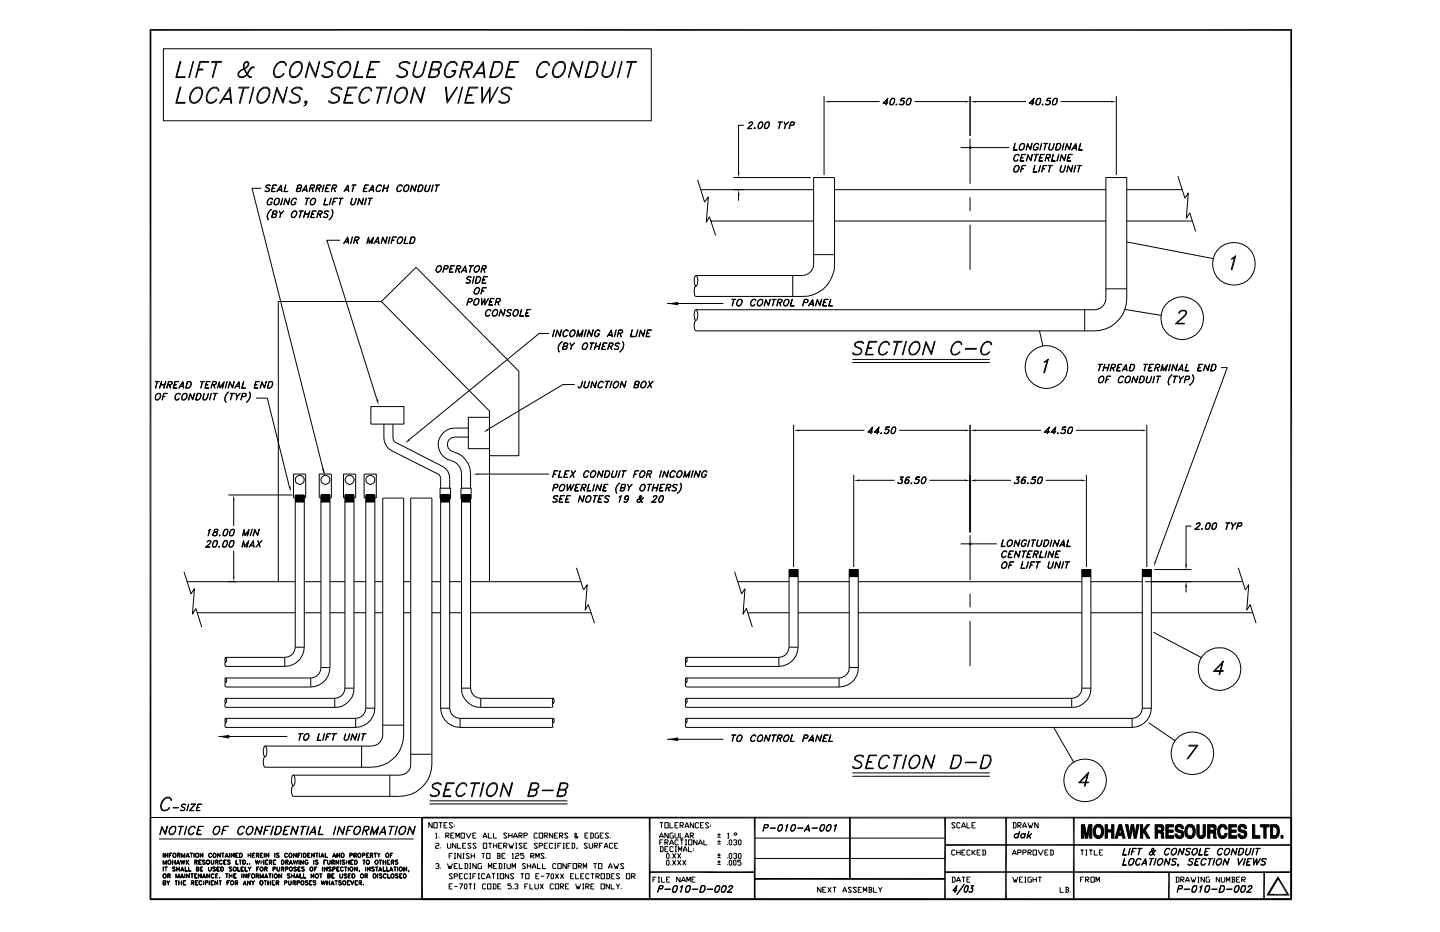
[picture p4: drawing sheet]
<svg xmlns="http://www.w3.org/2000/svg" width="432mm" height="279mm" viewBox="0 0 432 279" stroke-linecap="round" stroke-linejoin="round" font-family="sans-serif">
<g fill="#000">
<path d="M44.9 8.7l.5 260.6-.5 .5zM44.9 8.7l.5 .5v260.1zM45.4 9.2l342-.5-.5 .5zM44.9 8.7h342.5l-342 .5zM247.1 30.5l1.7-.3v.5zM289.3 30.2l1.6 .3-1.6 .2zM290.9 30.5l1.7-.3v.5zM333.2 30.2l1.6 .3-1.6 .2zM221.5 56.9l.2 1.7h-.5zM221.2 51.6h.5l-.2 1.7zM290.7 44.3l.5 .1zM290.7 44.3h.6l-.1 .1z"/>
<path d="M290.7 44.1l.6 .2h-.6zM290.7 44.1l.6 .2zM290.7 44.4h.5zM290.7 44.1h.5zM200.1 91l3.3-.5v1zM112.8 119.8l.6-.2 .1 1.7zM122.6 131.6l.3 .4-1.4 .8zM144.9 129.6l1.3-1 .3 .4zM238 129l1.6-.2v.5zM289.3 128.8l1.6 .2-1.6 .3zM290.9 129l1.7-.2v.5zM342.3 128.8l1.6 .2-1.6 .3z"/>
<path d="M70.1 148.4l.3 1.6h-.6zM86.5 145.9l.6-.1 .1 1.6zM96.6 140.6l.5-.1 .2 1.7zM141.9 142.2l1.6-.3v.5zM256 144l1.7-.2v.5zM289.3 143.8l1.6 .2-1.6 .3zM290.9 144l1.7-.2v.5zM324.2 143.8l1.6 .2-1.6 .3zM69.8 172.8h.6l-.3 1.6zM290.7 163.1l.5 .2h-.5zM290.7 163.1h.6l-.1 .2zM290.7 162.9l.6 .2h-.6z"/>
<path d="M290.7 162.9l.6 .2zM290.7 163.3h.5zM290.7 162.9h.5zM346.3 168.1l.5 .2-.8 1.5zM355.7 174.4l.2 1.6h-.6zM355.3 169.2h.6l-.2 1.6zM65.5 220.8l3.2-.5v1.1zM200.1 221.7l3.3-.6v1.1zM126.6 244.9h260.6l-260.6 .5zM126.6 245.4l260.6-.5v.5zM194.6 245.1l.5 24.5h-.5zM194.6 245.1h.5v24.5z"/>
<path d="M283.4 253.6l103.8-.5v.5zM283.4 253.1h103.8l-103.8 .5zM44.9 269.8l342-.5 .5 .5zM45.4 269.3h341.5l-342 .5zM126.3 245.1l.5 24.5h-.5zM126.3 245.1h.5v24.5zM226.1 245.1l.5 24.5h-.5zM226.3 263.2h57.1l-57.1 .5zM226.3 263.7l57.1-.5v.5zM194.8 261.7l31.5-.5v.5zM194.8 261.2h31.5l-31.5 .5zM226.1 245.1h.5v24.5z"/>
<path d="M254.6 245.1l.5 18.4h-.5zM254.6 245.1h.5v18.4zM283.1 245.1l.5 24.5h-.5zM283.1 245.1h.5v24.5zM301.4 245.1l.5 24.5h-.5zM301.4 245.1h.5v24.5zM321.7 245.1l.5 24.5h-.5zM321.7 245.1h.5v24.5zM350.3 261.5l.5 8.1h-.5zM350.3 261.5h.5v8.1zM378.8 261.5l.5 8.1h-.5zM378.8 261.5h.5v8.1z"/>
<path d="M383 263.1l-2.3 4.9-1 .5zM383.2 262.6l-2.8 5.8-.4-.3zM383.2 262.6v1.1l-2.8 4.7zM383 263.1l.5 .2-2.8 4.7zM383.2 262.6l3.6 5.9-3.6-4.8zM383.2 263.7l3.6 4.8-1-.5zM379.7 268.5l1-.5h5.1zM379.7 268.5l6.1-.5 1 .5zM386.9 9.2l.5 260.6-.5-.5zM386.9 245.1l.5 24.5h-.5zM283.4 261.7l103.8-.5v.5zM283.4 261.2h103.8l-103.8 .5z"/>
<path d="M126.6 269.8l260.6-.5v.5zM126.6 269.3h260.6l-260.6 .5zM387.4 8.7v261.1l-.5-260.6zM386.9 245.1h.5v24.5z"/>
</g>
<g fill="none" stroke="#000" stroke-width=".3">
<path d="M49 14.6h146.3v21.6h-146.3zM54 18.4h.2l-1.2 4.6h2.5l-.1 .3h-2.7zM57.9 18.4h.1l-1.2 4.9h-.2zM59.9 18.4h2.7l-.1 .3h-2.4l-1.3 4.6h-.2zM63.6 18.4h2.8v.3h-2.9zM64.8 18.7l-1.2 4.6h.2l1.3-4.6M73.4 18.9l.5-.2 .6 .2M73.6 18.7a2 2 0 0 0-.1 2.3l1.1 1.7 .8 .3v.3h-.5a4.5 4.5 0 0 1-1.8-4.2l.9-.7 .6 .3a1.36 1.36 0 0 1-1 1.8 2.71 2.71 0 0 0-2.1 1.8l.2 .4a1.68 1.68 0 0 0 2.4-.6l1.1-1.8 1.1-.3-.1 .3-1 .2M74.3 18.7a1.3 1.3 0 0 1-.6 1.6 2.65 2.65 0 0 0-2.4 2l.3 .7a1.85 1.85 0 0 0 2.7-.9l1.2-1.8M83 19.1a1.67 1.67 0 0 1 2.7 0l.2 .5h-.2l-.3-.7a1.64 1.64 0 0 0-2.5 .7 2.26 2.26 0 0 0 0 3.4 1.78 1.78 0 0 0 2.1-.9h.2a1.74 1.74 0 0 1-3 .5 3.4 3.4 0 0 1 .8-3.5zM87.7 19.6a1.73 1.73 0 0 1 2.4-.7 2.99 2.99 0 0 1-1.7 4.1l-1.1-.3a3 3 0 0 1 .4-3.1zM87.9 19.1a1.64 1.64 0 0 1 2.7 0 3.5 3.5 0 0 1-2.1 4.2h-.9a2.52 2.52 0 0 1-.2-3.7z"/>
<path d="M92.8 18.4l1.8 4.2 1.1-4.2h.2l-1.3 4.9-1.8-4.2-1.1 4.2h-.2zM97.3 19.1a2.22 2.22 0 0 1 3.3 0l-.7-.2a1.68 1.68 0 0 0-2.5 .7l.5 .7a1.94 1.94 0 0 1 1.9 1.5 1.94 1.94 0 0 1-3.1 1.2l-.3-.4 .7 .1a2.05 2.05 0 0 0 2.3-.1l.1-1.2-2-1.1-.2-.7zM102.2 19.6a1.74 1.74 0 0 1 2.4-.7 2.76 2.76 0 0 1-2.2 4.1l-.6-.3a2.75 2.75 0 0 1 .4-3.1zM102.3 19.1a1.67 1.67 0 0 1 2.7 0 3.5 3.5 0 0 1-2 4.2h-.8a2.35 2.35 0 0 1-.2-3.7zM107.2 18.4h.3l-1.2 4.6h2.5l-.1 .3h-2.7zM111.1 18.4h2.7v.3h-2.5l-1.2 4.3h2.6l-.1 .3h-2.7zM119.8 19.1a2.22 2.22 0 0 1 3.2 0l-.7-.2a1.68 1.68 0 0 0-2.4 .7l.5 .7a1.94 1.94 0 0 1 1.8 1.5 1.94 1.94 0 0 1-3 1.2l-.4-.4 .7 .1a2.05 2.05 0 0 0 2.3-.1l.2-.8-.3-.7-1.3-.6a.91 .91 0 0 1-.6-1.4zM124.7 18.4h.2l-.9 3.4 .1 .8a1.66 1.66 0 0 0 2.7-.8l.8-3.4h.3l-.9 3.4a1.77 1.77 0 0 1-1.4 1.4 1.77 1.77 0 0 1-1.8-.6v-.8zM134.2 19.1a1.74 1.74 0 0 1 2.8 0l.1 .5h-.2l-.3-.7a1.68 1.68 0 0 0-2.4 .7 3 3 0 0 0-.5 3.1 1.69 1.69 0 0 0 2.7-1.3h-.9v-.3h1.2a2.07 2.07 0 0 1-3 1.9 2.96 2.96 0 0 1 .5-3.9zM144.9 18.4l.5 4.9h-.2l-.5-4.2-2.7 4.2h-.2zM148.1 18.4h1.6a1.51 1.51 0 0 1 1.1 1.9 3.2 3.2 0 0 1-4 3zM148.2 18.7h1.4l.7 .2a2.99 2.99 0 0 1-1.8 4.1h-1.4z"/>
<path d="M152.8 18.4h2.8l-.1 .3h-2.5l-1.1 4.3h2.4v.3h-2.8zM161.9 19.1a1.67 1.67 0 0 1 2.7 0l.2 .5h-.2l-.3-.7a1.64 1.64 0 0 0-2.4 .7 2.26 2.26 0 0 0 0 3.4h.8l1.4-.9a1.81 1.81 0 0 1-3.1 .5 3.8 3.8 0 0 1 .9-3.5zM166.7 19.1a1.67 1.67 0 0 1 2.7 0 3.4 3.4 0 0 1-2 4.2h-.9a2.35 2.35 0 0 1-.2-3.7zM167.2 18.9l.7-.2 1.1 .2a2.99 2.99 0 0 1-1.7 4.1l-1.1-.3a3.2 3.2 0 0 1 1-3.8zM171.7 18.4l1.8 4.2 1.1-4.2h.2l-1.3 4.9-1.8-4.2-1.1 4.2h-.2zM176.7 18.4h1.5a1.37 1.37 0 0 1 1.1 1.9 3.1 3.1 0 0 1-3.9 3zM176.8 18.7h1.4l.6 .2a2.99 2.99 0 0 1-1.8 4.1h-1.3zM181.4 18.4h.3l-1 3.4v.8a1.66 1.66 0 0 0 2.7-.8l1-3.4h.1l-.8 3.4a1.77 1.77 0 0 1-1.3 1.4 1.77 1.77 0 0 1-1.8-.6l-.1-.8zM186.4 18.4h.2l-1.3 4.9h-.2zM188 18.4h2.9v.3h-3zM189.3 18.7l-1.2 4.6h.2l1.2-4.6M54 26.1h.2l-1.2 4.6h2.5l-.1 .3h-2.7z"/>
<path d="M57.9 26.8a1.67 1.67 0 0 1 2.7 0 3.6 3.6 0 0 1-2 4.2h-.9a2.35 2.35 0 0 1-.2-3.7zM58.4 26.6l.8-.2 1.1 .2a2.85 2.85 0 0 1-2.3 4.1l-.6-.3a2.9 2.9 0 0 1 1-3.8zM59.5 20.7h1.3v.3h-1.4M62.9 26.8a1.67 1.67 0 0 1 2.7 0l.1 .5h-.2l-.3-.7a1.64 1.64 0 0 0-2.4 .7 2.26 2.26 0 0 0 0 3.4h.8l1.5-.9a1.81 1.81 0 0 1-3.2 .5 3.8 3.8 0 0 1 1-3.5zM66.6 29.8h2.7M66.9 29.6h2.2M69 26.1l.5 4.9h-.3l-.4-4.2-2.7 4.2h-.3zM71.7 26.1h2.9v.3h-3zM73 26.4l-1.2 4.6h.2l1.2-4.6M76 26.1h.2l-1.3 4.9h-.2zM77.9 27.3a1.73 1.73 0 0 1 2.5-.7 2.99 2.99 0 0 1-1.8 4.1l-1.1-.3a3 3 0 0 1 .4-3.1zM78 26.8a1.74 1.74 0 0 1 2.8 0 3.5 3.5 0 0 1-2 4.2h-.9a2.35 2.35 0 0 1-.2-3.7z"/>
<path d="M83 26.1l1.9 4.2 1.1-4.2h.2l-1.3 4.9-1.9-4.2-1.1 4.2h-.1zM87.6 26.8a2.11 2.11 0 0 1 3.1 0h-.4a1.64 1.64 0 0 0-2.6 .5l.1 .4 1.4 .7a1.25 1.25 0 0 1 .7 1.9 2.22 2.22 0 0 1-3.2 0h.4a1.71 1.71 0 0 0 2.5 0l.1-1.2-1.9-1.1-.4-.7zM91.5 31.6l.5-.9-.3 .3-.4-.3 .1-.3 .5-.1 .2 .1-.2 .7-.4 .5-.5 .2M91.6 30.4h.2l-.1 .3zM91.7 31l.2 .1M99.4 26.8a2.22 2.22 0 0 1 3.2 0l-.7-.2a1.68 1.68 0 0 0-2.4 .7l.5 .7 1 .4a1.25 1.25 0 0 1 .7 1.9 2.22 2.22 0 0 1-3.3 0l.7 .1a2.05 2.05 0 0 0 2.3-.1l.2-.7-.3-.8-1.3-.6a.91 .91 0 0 1-.6-1.4zM103.9 28.4h1.4l-.1 .3h-1.3M104.4 26.1h2.7l-.1 .3h-2.6l-1.1 4.3h2.5v.3h-2.8zM108.7 26.8a1.67 1.67 0 0 1 2.7 0l.1 .5h-.2l-.3-.7a1.83 1.83 0 0 0-2.8 1.4 2.1 2.1 0 0 0 .3 2.7 2.35 2.35 0 0 0 2.3-.9 1.74 1.74 0 0 1-3.1 .5 3.2 3.2 0 0 1 1-3.5zM110.7 20.7h1.4v.3h-1.4M112.9 26.1h3l-.1 .3h-2.9zM114.3 26.4l-1.3 4.6h.3l1.1-4.6"/>
<path d="M117.2 26.1h.3l-1.3 4.9h-.2zM119.2 27.3a1.74 1.74 0 0 1 2.4-.7 2.99 2.99 0 0 1-1.7 4.1l-1.1-.3a2.75 2.75 0 0 1 .4-3.1zM119.3 26.8a1.67 1.67 0 0 1 2.8 0 3.5 3.5 0 0 1-2.1 4.2h-.8a2.35 2.35 0 0 1-.2-3.7zM124.3 26.1l1.8 4.2 1.1-4.2h.3l-1.3 4.9-1.9-4.2-1.1 4.2h-.2zM129.3 20.7h1.6a1.33 1.33 0 0 0 1.1-1.8l-.5-.2h-1.7l-1.1 4.3h1.6a1.36 1.36 0 0 0 1.2-1.9l-2.2-.1M130.9 20.7l.6 .3a1.52 1.52 0 0 1-1.2 2.3h-1.9l1.3-4.9h1.8l.6 .3a1.52 1.52 0 0 1-1.2 2.3M133.6 26.1h.2l.4 4.2 2.8-4.2h.2l-3.1 4.9zM138.6 26.1h.1l-1.2 4.9h-.2zM138.7 20.7h1.5l.7-.2 .4-.5 .1-1.1-.6-.2h-1.6l-1.2 4.6h-.3l1.3-4.9h1.9l.5 .3a1.52 1.52 0 0 1-1.2 2.3h-1.6M139.7 21l.7 2.3h.3l-.8-2.3M140.2 28.4h1.3v.3h-1.3M140.6 26.1h2.7l-.1 .3h-2.4l-1.2 4.3h2.5l-.1 .3h-2.7z"/>
<path d="M142.5 22.1h2.8M142.9 21.8h2.2M144.4 26.1h.3v4.2l2.2-4.2v4.2l2.5-4.2-2.6 4.9v-4.2l-2.3 4.2zM150.4 26.8a2.11 2.11 0 0 1 3.2 0l-.6-.2a2.17 2.17 0 0 0-2.4 .2v.9l.4 .3a1.91 1.91 0 0 1 1.8 1.6 1.89 1.89 0 0 1-1.5 1.4 1.89 1.89 0 0 1-1.8-.7h.4a1.71 1.71 0 0 0 2.6 0v-1.2l-2-1.1-.2-.7zM152.5 20.7h1.3l-.1 .3h-1.3M223.1 37.6h-1.6v14M224.2 38.5l1.2 .1h-1.3l1.6-1.7-.6-.3-.5 .5a.63 .63 0 0 1 .5-.6 .63 .63 0 0 1 .7 .4l-1.6 1.7M226.3 38.2l.2 .3-.3 .1zM226.3 38.4h.1M227.4 38.4h.7M227.6 36.9l.3-.3h.8a1.28 1.28 0 0 1-1.3 1.9l-.1-.8zM227.8 36.7h.9"/>
<path d="M228 36.6l-.5 .8v1.1M228.6 36.6v1.1l-.5 .8M229.3 38.4h.8M229.5 36.9l.3-.3a.54 .54 0 0 1 .9 .3l-.1 .8a.89 .89 0 0 1-1.3 .8l-.1-.3zM229.8 36.7h.8M229.9 36.6l-.5 .8v1.1M230.5 36.6v1.1l-.5 .8M233.4 36.5l1.3 .1zM234 36.6l-.5 2 .6-2M235.5 37.5l1-1-.9 1-.3 1.1h-.1l.3-1.1-.4-1 .5 1M237 37.5l1-.1 .1-.7-.9-.1-.5 2h-.2l.6-2.1 1.1 .2-.1 .7-1.1 .2M247.1 28.8v23.7"/>
<path d="M248.7 30.4h15.1M264.9 30.9l1.3 .1h-1.4l1.4-1.6-.5 2.1 .4-1.7-1.2 1.2M266.9 31.3h.8M267.3 29.6h.9M267.4 29.5l.5-.1a1.22 1.22 0 0 1-.6 2.1l-.4-.1-.1-.8zM267.5 29.5l-.5 .8v1.1M268.1 29.5v1.1l-.5 .8M268.6 31.4l.4-.1zM268.8 31.3h.1M269.8 31.2l.3 .2M270.8 30.2l.3 .5-.6 .7M271.1 30.6l-.4-.4-.7 .1 .3-.9h1l-.9 .1-.3 .7a.72 .72 0 0 1 1.1 .2 .81 .81 0 0 1-.5 1 .81 .81 0 0 1-1-.3l.2 .2a.81 .81 0 0 0 1.1-.3"/>
<path d="M271.9 31.3h.8M272.3 29.5h.8l.1 .8a.99 .99 0 0 1-1.4 1.1v-1.1zM272.3 29.6h.8M272.4 29.5l-.5 .8v1.1M273 29.5v1.1l-.5 .8M274.2 30.4h15.1M290.9 28.8v12M292.6 30.4h15M308.7 30.9h1.4l-1.5 .1 1.5-1.6-.6 2.1 .4-1.7-1.2 1.2M310.8 31.3h.7M311.2 29.5h.8v.8a.99 .99 0 0 1-1.3 1.1v-1.1zM311.2 29.6h.8"/>
<path d="M311.3 29.5l-.5 .8v1.1M311.9 29.5v1.1l-.5 .8M312.5 31.3h.3l-.2 .2zM312.6 31.3h.1M313.6 31.2l.2 .2M314.6 30.2l.2 .7-.5 .5M314.9 30.6a.73 .73 0 0 0-1.1-.3l.4-.9h.9l-.8 .1-.4 .7h.9l.2 .5-.2 .5-.9 .3-.4-.4 .2 .2a.78 .78 0 0 0 1.1-.3M315.7 31.3h.8M315.9 29.9a.81 .81 0 0 1 1.1-.4 1.22 1.22 0 0 1-.1 1.4 1.22 1.22 0 0 1-1.2 .5l-.2-.3zM316.1 29.6h.8M316.3 29.5l-.5 .8-.2 .8 .2 .3M316.9 29.5v1.1l-.5 .8"/>
<path d="M318.1 30.4h15M334.7 28.8v23.7M78.4 56.4h-2.8l21.7 85.7M79.8 55.7l.5-.3 .7 .1 .2 .2-.5-.2-.8 .2v.4l.6 .3a.7 .7 0 0 1-.1 1 .7 .7 0 0 1-1-.2l.4 .2 .9-.2v-.5l-1-.6zM80.8 59.5h.8l.1 .4a.71 .71 0 0 0-.8-.4 .71 .71 0 0 0-.6 .7v1.1a.79 .79 0 0 0 1.2-.6l-.4-.1h.5a.76 .76 0 0 1-.7 .8 .76 .76 0 0 1-.8-.7zM81.8 56.4h.5v.1h-.6M81.8 55.4h1.2l-1.1 .1-.5 1.9 1.1 .1h-1.2zM82.8 59.6l.6-.1a1.05 1.05 0 0 1 .2 1.3 1.05 1.05 0 0 1-1.3 .5v-1.1zM82.9 59.5l.5-.1a1.09 1.09 0 0 1 .3 1.5 1.09 1.09 0 0 1-1.5 .3 1.54 1.54 0 0 1 .7-1.7zM83.3 56.9h1.2M83.4 56.9h1M84.3 55.4l.3 2.1-.4-1.8-1.3 1.8z"/>
<path d="M84.7 59.4l-.4 2h-.2zM85.6 59.4l.8 1.8 .5-1.8-.5 2-.8-1.7-.5 1.7zM85.7 55.4l-.5 2 1 .1h-1.1zM87.9 59.5l.7-.1 .4 .5a.76 .76 0 0 0-.9-.4 .76 .76 0 0 0-.6 .7l-.2 .5 .1 .5 .3 .2 .7-.2 .2-.5-.3-.1h.5a.76 .76 0 0 1-.7 .8 .76 .76 0 0 1-.8-.7zM89.2 56.4l.9-.1 .3-.7-1-.1-.4 1.9 .9-.1 .2-.7-1-.1M89.9 56.4l.3 .2-.1 .7-1.3 .2 .6-2.1 1.1 .2-.2 .7-.5 .2M90.9 56.9h1.1M91 56.9h1M91.6 59.4l1.2 .1zM91.8 55.4l.3 2.1-.4-1.8-1.1 1.8zM92.2 59.5l-.5 1.9 .6-1.9M93.1 56.4h.7a.51 .51 0 0 0 .4-.8l-.9-.1-.6 2 .5-2.1 1.2 .2a.81 .81 0 0 1-.7 .9h-.7"/>
<path d="M93.5 56.5l.4 1-.3-1M93.7 59.5a.65 .65 0 0 1 .7 0 .65 .65 0 0 1 .3 .7 1.15 1.15 0 0 1-1.5 1.2l-.2-.5a1.39 1.39 0 0 1 .7-1.4zM93.7 59.6l.5-.1a1.04 1.04 0 0 1 .2 1.2 1.04 1.04 0 0 1-1.1 .6 1.25 1.25 0 0 1 .4-1.7zM95 56.4l1-.1 .1-.7-.9-.1-.6 2 .5-2.1 1.1 .2a.68 .68 0 0 1-.6 .9h-.6M95.5 56.5l.4 1-.3-1M97.1 55.4l-.5 2.1zM97.6 59.4l-.4 2h1h-1.1zM97.8 56.4h.6v.1h-.6M98 55.4h1.1l-1.1 .1-.4 1.9 1 .1h-1.2zM99.3 59.4l-.6 2zM99.6 56.4l1-.1 .2-.7-.9-.1-.6 2 .5-2.1 1.1 .2a.68 .68 0 0 1-.6 .9h-.7M100.1 56.5l.5 1-.4-1"/>
<path d="M100.1 59.4h1.2l-1.1 .1-.5 1.9h-.2zM101.7 59.4l1.2 .1zM102.2 59.5l-.5 1.9 .6-1.9M103.3 56.9h1.2M103.5 56.9h.9M104.4 55.4l.2 2.1-.3-1.8-1.2 1.8zM105.5 55.4h1.3zM105.5 59.4l-.2 1.8 .3 .2 .6-.2 .7-1.8-.6 1.8-.5 .2h-.5l-.2-.6zM106.1 55.5l-.6 2 .7-2M107.7 59.4l.8 1.8 .5-1.8-.5 2-.8-1.7-.5 1.7zM109.3 56.4h.6l-.7 .1M109.4 55.4h1.1l-1.1 .1-.4 1.9 1 .1h-1.2z"/>
<path d="M109.8 59.4h.2l-.7 2zM110.5 59.4l1.2 .1zM110.8 56.9h1.2M111 56.9h.9M111.1 59.5l-.6 1.9 .6-1.9M111.8 55.4l.3 2.1-.4-1.8-1.2 1.8zM113.3 55.7l.8-.3 .3 .5-.1-.2a1.04 1.04 0 0 0-1.3 .4 1.04 1.04 0 0 0 .2 1.3l.6-.1 .3-.4a.69 .69 0 0 1-.8 .6 .69 .69 0 0 1-.6-.8zM115 56.4h1.2M115 56.5h1.2M115.2 55.4l-.5 2.1zM116.5 55.4l-.5 2.1zM119.4 55.7l.9-.3 .3 .5-.2-.3a1.09 1.09 0 0 0-1.2 .5 1.09 1.09 0 0 0 .1 1.3h.5l.6-.5a.73 .73 0 0 1-.9 .6 .73 .73 0 0 1-.6-.8z"/>
<path d="M121.5 55.7l.8-.3a1.09 1.09 0 0 1 .2 1.5 1.09 1.09 0 0 1-1.5 .3 1.34 1.34 0 0 1 .5-1.5zM121.6 55.6a.61 .61 0 0 1 1 .3 1.12 1.12 0 0 1-1.4 1.4v-1.1zM123.6 55.4l.7 1.8 .6-1.8-.6 2.1-.7-1.8-.4 1.8h-.2zM125.7 55.4l.9 .1a1.31 1.31 0 0 1 0 1.5 1.31 1.31 0 0 1-1.4 .5zM125.8 55.5l.8 .1a1.25 1.25 0 0 1-.1 1.3 1.25 1.25 0 0 1-1.2 .5zM127.7 55.4l-.2 1.8 .3 .2 .6-.2 .7-1.8-.4 1.5a.68 .68 0 0 1-.7 .6 .68 .68 0 0 1-.7-.6zM129.8 55.4l-.5 2.1zM130.5 55.4l1.3 .1zM131.1 55.5l-.5 2 .6-2M209.2 53.9l2.1 6.7 1.1-1.5-.6 7.5 .9-1.6 1.9 5.6M210.1 56.9h33.9M219.8 53.2h23.3"/>
<path d="M221.5 58.6v1.6M250.2 56.9h81.4M288.1 44.2h14.6M290.7 44.1h.4v.3h-.4zM290.9 41.5v13.6M290.9 59.2v4.1M304.3 43l-.4 1.9 1.1 .1h-1.2zM304.6 49.7l.7-.1a1.16 1.16 0 0 1 .2 1.4 1.16 1.16 0 0 1-1.3 .5l-.2-.1a1.42 1.42 0 0 1 .6-1.7zM304.6 49.8l.5-.1a1.04 1.04 0 0 1 .2 1.2 1.04 1.04 0 0 1-1.1 .5 1.25 1.25 0 0 1 .4-1.6zM304.6 46.4l.7-.1 .3 .5-.2-.3a1.04 1.04 0 0 0-1.2 .4 1.04 1.04 0 0 0 .1 1.3h.5l.5-.4a.69 .69 0 0 1-.8 .6 .69 .69 0 0 1-.6-.8zM305.9 43.5l.4-.4a.65 .65 0 0 1 .7 0 .65 .65 0 0 1 .3 .6 1.15 1.15 0 0 1-1.5 1.2l-.2-.7zM306 43.5a.81 .81 0 0 1 1.1-.4 1.16 1.16 0 0 1-.1 1.3 1.16 1.16 0 0 1-1.2 .4l-.1-.6z"/>
<path d="M306.2 47.2h.6v.2h-.6M306.4 46.3h1.2l-1.1 .1-.5 1.8 1.1 .1h-1.2zM306.4 50.5h.5v.2h-.6M306.5 49.6l1.1 .1h-1.1l-.5 1.9zM308.2 43l.7 1.8 .6-1.8-.5 2-.8-1.7-.6 1.7zM308.2 46.3l.9 1.8 .5-1.8-.5 2-.9-1.8-.5 1.8zM310.2 46.3l1.3 .1zM310.3 49.6l-.5 1.9 1.1 .1h-1.1zM310.5 43.1a.65 .65 0 0 1 1 .4 .76 .76 0 0 0-.8-.4 .76 .76 0 0 0-.6 .6l-.2 .5a.64 .64 0 0 0 .7 .8 .64 .64 0 0 0 .6-.8h-.4h.6a.76 .76 0 0 1-.7 .8 .76 .76 0 0 1-.9-.8zM310.8 46.4l-.6 1.9h.2l.5-1.9M311.9 47.2h.6l-.6 .2M312 49.6l-.6 2z"/>
<path d="M312 46.3h1.2l-1.1 .1-.5 1.8 1 .1h-1.1zM312.3 43l-.5 2zM312.6 50.5h.6v.2h-.6M312.8 49.6h1.2l-1.1 .1-.6 1.9zM313 43l1.3 .1zM313.6 43.1l-.5 1.9 .6-1.9M313.7 47.2l1-.1 .2-.6-1-.1-.6 1.9 .6-2 1.1 .2-.2 .6-1.1 .3M314.2 47.4l.4 .9-.3-.9M314.3 49.6l1.3 .1zM314.8 43l-.2 1.8 .3 .1 .6-.1 .7-1.8-.6 1.8-.5 .2-.5-.1-.2-.5zM314.9 49.7l-.5 1.9 .6-1.9M315.8 46.3h.1l-.5 1.9 1.1 .1h-1.2z"/>
<path d="M317 43l.9 .1a1.31 1.31 0 0 1-.1 1.4 1.31 1.31 0 0 1-1.3 .5zM317 43.1h.9a1.25 1.25 0 0 1-.1 1.4 1.25 1.25 0 0 1-1.3 .4zM317.5 46.3l-.5 2h-.1zM318.2 49.6l-.2 1.8 .3 .1 .6-.1 .7-1.8-.4 1.4a.68 .68 0 0 1-.7 .6 .68 .68 0 0 1-.7-.6zM318.3 46.3l.9 1.8 .5-1.8-.5 2-.9-1.8-.5 1.8zM319 43l-.5 2zM319.9 43l.8 1.8 .4-1.8h.2l-.6 2-.8-1.7-.6 1.7zM320.3 47.2h.6v.2h-.6M320.3 49.6l.9 1.8 .5-1.8-.5 2-.9-1.8-.5 1.8zM320.4 46.3h1.2l-1.1 .1-.5 1.8 1.1 .1h-1.2zM321.6 44.5h1.2M321.7 44.4h1"/>
<path d="M322.5 49.6h.1l-.6 2zM322.6 43l.2 2-.3-1.7-1.2 1.7zM323.1 49.6l1.3 .1zM323.7 49.7l-.5 1.9 .6-1.9M324 43l-.4 1.9 1 .1h-1.2zM337.9 56.9h16.7M353.2 52.8l2.1 6.6 1-1.5-.6 7.5 1.1-1.6 1.7 5.6M81.2 62.8h.2a2.21 2.21 0 0 0-.8 3.1l-.4-.5a2.31 2.31 0 0 1 1-2.6zM81.8 64.1h1l.1-.7-.9-.1-.5 1.9 1-.1 .2-.7-.9-.2M82.4 64.1l.4 .1 .1 .4-.3 .5-1.2 .1 .5-2 1.1 .1v.6l-.6 .3M84.1 64.1l1-.9-.9 .9-.3 1.1 .2-1.1-.4-.9 .5 .9M87.8 63.5l.8-.3a1.16 1.16 0 0 1 .2 1.4 1.16 1.16 0 0 1-1.3 .6l-.2-.7z"/>
<path d="M88 63.4l.5-.1a1.04 1.04 0 0 1 .3 1.2 1.04 1.04 0 0 1-1.2 .6 1.25 1.25 0 0 1 .4-1.7zM89.7 63.2l1.3 .1zM90.3 63.3l-.6 1.9h.2l.5-1.9M91.3 64.2h1.2M91.4 64.1h1.2M91.6 63.2l-.6 2zM92.8 63.2l-.5 2zM93.5 64.1h.6l-.6 .1M93.7 63.2h1.2l-1.1 .1-.5 1.9h1h-1.2zM95.4 64.1h.9l.3-.7-1-.1-.6 1.9 .6-2 1.1 .2-.2 .7-1.2 .1M95.8 64.2l.4 1-.3-1M97.3 63.5l.5-.3 .7 .1 .2 .2-.5-.2-.8 .2v.4l.8 .3a.72 .72 0 0 1-.3 1 .72 .72 0 0 1-1-.3l.9 .3a.47 .47 0 0 0 .4-.7l-.9-.6z"/>
<path d="M99.5 62.8a2.21 2.21 0 0 1-.9 3.1 2.41 2.41 0 0 0 .9-3.1zM100 60.4h.6l-.6 .1M102 72h-4l15 47.7M103.3 72.5h1.1M103.4 72.4h1M104.3 71l.2 2-.3-1.7-1.2 1.7zM105.6 71l-.5 2zM106.4 71.9h.9l.3-.7-1-.1-.6 1.9 .6-2 1.1 .2-.2 .7-1.2 .2M106.8 72.1l.4 .9-.3-.9M110.5 71l.3 1.8 1.3-1.8-.6 2 .3-1.5-1.1 1.5-.2-1.5-.5 1.5zM112.4 72.5h1.2M112.6 72.4h.9"/>
<path d="M113.4 71l.3 2-.4-1.7-1.2 1.7zM114.8 71l.7 1.8 .6-1.8-.5 2-.8-1.7-.5 1.7zM116.9 71l-.5 2zM117.7 71.9h.5v.2h-.6M117.7 71l1.2 .1h-1.1l-.6 1.9zM119.5 71.3l.9-.3a1.16 1.16 0 0 1 .2 1.4 1.16 1.16 0 0 1-1.3 .6l-.2-.7zM119.8 71.2l.5-.1a1.04 1.04 0 0 1 .2 1.2 1.04 1.04 0 0 1-1.2 .6 1.25 1.25 0 0 1 .5-1.7zM121.6 71l-.4 2h1.1h-1.2zM123.3 71l1 .1a1.33 1.33 0 0 1-.1 1.5 1.33 1.33 0 0 1-1.5 .4zM123.4 71.1l.9 .1a1.25 1.25 0 0 1-.2 1.3 1.25 1.25 0 0 1-1.2 .5zM131.4 79.7l.6-.1a1.22 1.22 0 0 1 .2 1.4 1.22 1.22 0 0 1-1.1 .7 1.16 1.16 0 0 1 .3-2zM131.4 79.8h.7a1.07 1.07 0 0 1 0 1.2 1.07 1.07 0 0 1-1.2 .4 1.15 1.15 0 0 1 .5-1.6z"/>
<path d="M135.2 79.6h1.2l-1.1 .1-.5 1.8h1.1v.2h-1.2zM139.6 79.6l.2 2.1-.3-1.8-1.3 1.8zM140.7 79.7l1.3-.1zM141.3 79.7l-.5 2 .6-2M213.2 66.3h30.8M244 76.3h6.2M250.2 66.3h81.4M290.9 67.4v13.5M337.9 66.3h19.6M337.9 72.5l25.9 5M369.4 77.5l1.2-.8-1.1 4.1h-.3l1-3.7-.9 .6zM114.4 90.4l10.4-10.3 30.8 31.2v25.3h-8.8"/>
<path d="M133.1 80.6l1-.1 .2-.7-1-.1-.6 2 .6-2.1 1.1 .2-.2 .7-1.1 .2M135.1 80.6l.5 .1h-.6M136.9 80.6l1-.1 .2-.7-1-.1-.6 2 .5-2.1 1.1 .2v.5l-.2 .3-1 .1M137.4 80.7l.2 1h.2l-.3-1M138.6 81.2h1.2M138.7 81.1h1M140 83.2a.84 .84 0 0 1 1.4 0l-.5-.2-.8 .2v.4l.9 .5v.5a.84 .84 0 0 1-1.3 0 .69 .69 0 0 0 .8 .2 .69 .69 0 0 0 .4-.8l-.9-.4zM140.3 90.5l1.1-.1 .1-.7-.9-.2-.7 2 .6-2h1l-.1 .9-1.1 .2M142.1 82.9l-.5 2.1zM142.3 90l.4-.5h.6a1.1 1.1 0 0 1 .2 1.4 1.1 1.1 0 0 1-1.5 .3v-.5zM142.4 90a.7 .7 0 0 1 1.1-.3 1.09 1.09 0 0 1-.1 1.3 1.09 1.09 0 0 1-1.2 .3l-.1-.6zM142.5 80.1l.6-.5h.4a1.22 1.22 0 0 1 .2 1.4 1.22 1.22 0 0 1-1.2 .7 1.11 1.11 0 0 1 0-1.6z"/>
<path d="M142.5 80.1l.3-.3h.8a1.07 1.07 0 0 1-.1 1.2 1.07 1.07 0 0 1-1.1 .4 1.06 1.06 0 0 1 .1-1.3zM142.5 86.5l1-.3a1.19 1.19 0 0 1 .1 1.3 1.19 1.19 0 0 1-1.2 .6l-.2-.2a1.33 1.33 0 0 1 .3-1.4zM142.5 86.7l.3-.3h.8a.97 .97 0 0 1-.1 1.3 .97 .97 0 0 1-1.3 .1zM143 82.9l1 .1a1.41 1.41 0 0 1-1.5 2zM143.1 83h.5a1.05 1.05 0 0 1 .3 1.4 1.05 1.05 0 0 1-1.4 .4zM144.4 89.5l.1 1.7 .9-1.7v1.7l1.1-1.7-1.2 2v-1.7l-.9 1.7zM144.6 80.6l.9-.1 .3-.7-1.1-.1-.5 2 .5-2.1 1.1 .2-.1 .7-1.2 .2M144.6 87.2l.5 .1h-.6M144.7 86.2h1.1v.1h-1.1l-.5 1.9zM144.9 83.9l.5 .1h-.6M145 80.7l.4 1-.3-1M145 82.9h1.2v.1h-1.1l-.5 1.8h1.1v.2h-1.2z"/>
<path d="M145.8 93.3l.6-.5h.6l.2 .5-.2-.3a1.04 1.04 0 0 0-1.2 .4 1.04 1.04 0 0 0 .1 1.3l1-.3a.74 .74 0 0 1-.8 .4 .74 .74 0 0 1-.6-.8zM146.9 90.5h.6l-.6 .1M147.1 89.5h1.1h-1.1l-.4 1.9 1 .1h-1.2zM147.9 93.3l.6-.5h.4a1.1 1.1 0 0 1 .2 1.4 1.1 1.1 0 0 1-1.5 .3l-.1-.5zM148.2 93l.5-.2a1.02 1.02 0 0 1 .3 1.3 1.02 1.02 0 0 1-1.2 .5v-1.1zM148.7 90.5l1-.1 .2-.7-.9-.2-.6 2 .5-2h1.1l.1 .4-.4 .6-1 .1M149.2 90.6l.5 .9-.4-.9M150.2 92.8l.7 1.7 .6-1.7-.6 2-.7-1.7-.6 1.7zM152.4 92.8a.79 .79 0 0 1 1.1 .3 .82 .82 0 0 0-1.4 .2l1 .9a.84 .84 0 0 1-1.4 .3 .8 .8 0 0 0 .8 .2 .8 .8 0 0 0 .5-.7l-.9-.6zM154.1 93.3l.4-.5a.65 .65 0 0 1 .7 0 .65 .65 0 0 1 .3 .7 .97 .97 0 0 1-.5 1.1 .97 .97 0 0 1-1.2-.2zM154.1 93.3l.9-.5a1.05 1.05 0 0 1 .2 1.3 1.05 1.05 0 0 1-1.2 .5l-.1-.6zM156.3 92.8l-.4 1.9 1 .1h-1.1z"/>
<path d="M157.9 93.8l.5 .1h-.6M158 92.8h1.1h-1.1l-.4 1.9 1 .1h-1.2zM164.6 100h-2.9l-39 31.8M166.2 98.9l-.5 2.1zM167.1 98.9l.8 1.7 .4-1.7h.2l-.6 2.1-.8-1.8-.6 1.8zM169.2 99.2l.4-.3h.5l.3 .3-.1 .2a.82 .82 0 0 0-1-.3 .82 .82 0 0 0-.4 1l.2 .7 1-.3-.5 .5h-.5a1.23 1.23 0 0 1 .1-1.8zM171.1 99.4l.7-.5a1 1 0 0 1 .7 .9 1 1 0 0 1-.7 1l-.6 .2a1.25 1.25 0 0 1-.1-1.6zM171.2 99.4l.3-.3a.54 .54 0 0 1 .8 .3v.3a.83 .83 0 0 1-.4 1 .83 .83 0 0 1-1-.2zM173.4 98.9l.3 1.7 1.2-1.7-.5 2.1 .3-1.6-1.1 1.6-.2-1.6-.5 1.6zM175.7 98.9h.1l-.7 2.1zM176.6 98.9l.7 1.7 .6-1.7-.6 2.1-.7-1.8-.6 1.8zM178.5 99.4l.7-.5h.3l.4 .5-.2-.3a1.04 1.04 0 0 0-1.1 .5 1.04 1.04 0 0 0 .1 1.2 .73 .73 0 0 0 .9-.7h-.4l.5-.1-.1 .5a.77 .77 0 0 1-1.1 .4 .77 .77 0 0 1-.1-1.2z"/>
<path d="M183.4 98.9l.2 2.1-.3-1.8-1.3 1.8zM184.7 98.9l-.5 2.1zM185.4 99.9l1-.1 .2-.7-1-.1-.6 2 .6-2.1 1.1 .1v.6l-.3 .3-1 .1M185.9 100l.4 1-.3-1M189.5 98.9l-.4 1.9h1.1v.2h-1.2zM191.2 98.9l-.6 2.1zM192.1 98.9l.7 1.7 .6-1.7-.5 2.1-.8-1.8-.5 1.8zM194 99.9h.6l-.6 .1M194.2 98.9h1.2v.1h-1.1l-.5 1.8h1.1l-.1 .2h-1.1zM200 91h16.9M208.4 93l.3-.2a2.47 2.47 0 0 1 0 3.3 3.2 3.2 0 0 1-.3-3.1zM208.7 92.8h119.5a3.3 3.3 0 0 0 3.4-3.3v-36.3h6.3v36.3a9.7 9.7 0 0 1-9.7 9.7h-119.6a3.2 3.2 0 0 1-.2-3l.3-.1"/>
<path d="M208.7 82.6h31.9a3.5 3.5 0 0 0 3.4-3.4v-26h6.2v26a9.5 9.5 0 0 1-9.6 9.7h-32l-.3-.4a3.5 3.5 0 0 1 .2-2.7l.2-.1-.5-.6v-1.5l.2-.8 .3-.2a2.36 2.36 0 0 1 0 3.1M219.4 89.7l1.3 .1zM220 89.8l-.5 1.9 .6-1.9M221.3 90a.78 .78 0 0 1 1.3 .1 1.24 1.24 0 0 1-1.5 1.6l-.2-.3a1.32 1.32 0 0 1 .4-1.4zM221.3 90.1l.6-.3 .4 .1a1.07 1.07 0 0 1 0 1.2 1.07 1.07 0 0 1-1.2 .4 1.06 1.06 0 0 1 .2-1.4zM225.5 90l.9-.3 .3 .4a.78 .78 0 0 0-.8-.3 .78 .78 0 0 0-.6 .7l-.2 .5 .3 .7h.5l.6-.5-.5 .5a.65 .65 0 0 1-.7 0 .65 .65 0 0 1-.3-.7zM227.6 90l.8-.3a1.16 1.16 0 0 1 .2 1.4 1.16 1.16 0 0 1-1.3 .6l-.3-.7zM227.7 89.9l.5-.1 .5 .3a1.29 1.29 0 0 1-.9 1.6h-.2a1.03 1.03 0 0 1 .1-1.8zM229.7 89.7l.7 1.7 .6-1.7-.6 2-.7-1.7-.6 1.7zM231.6 89.7l1.2 .1zM232.1 89.8l-.5 1.9 .6-1.9M233.2 90.6h1l.2-.7-.9-.1-.6 1.9 .5-2 1.1 .1v.6l-.3 .2-1 .1"/>
<path d="M233.7 90.7l.5 1-.4-1M235.3 90l1-.3a1.2 1.2 0 0 1 .1 1.4 1.2 1.2 0 0 1-1.2 .6l-.2-.3a1.32 1.32 0 0 1 .3-1.4zM235.3 90.1l.3-.2h.8a1.07 1.07 0 0 1-.1 1.2 1.07 1.07 0 0 1-1.1 .4 1.06 1.06 0 0 1 .1-1.4zM237.5 89.7h.1l-.6 2h1.1h-1.1zM237.7 82.6v6.3M241 90.6h1l.2-.7-.9-.1-.5 1.9h-.2l.6-2 1.1 .2-.2 .7-1.1 .1M242.7 91.2h1.2M242.8 91.2h1M243.7 89.7l.2 2-.3-1.7-1.2 1.7zM245.1 89.7l.7 1.7 .6-1.7-.6 2-.7-1.7-.6 1.7zM247 90.6h.6l-.6 .1M247.2 89.7h1.2l-1.1 .1-.5 1.9h1h-1.2z"/>
<path d="M249.1 89.7l-.5 2h1.1h-1.2zM311.7 99.2l1 4.5M325.3 92.8v6.4M331.6 86.6h6.3M337.3 92.8l10.9 1.7M352.7 96.9h2.4v.2h-2.7l2.2-2a1.46 1.46 0 0 0 .9-1.7l-1.1-.2-.9 .7a1.25 1.25 0 0 1 1.1-.9 1.25 1.25 0 0 1 1.2 .8l-.1 .4-.8 .9-2.3 2M46.5 114.4h1.3zM46.8 118.3a.74 .74 0 0 1 .9-.4 .74 .74 0 0 1 .5 .8l-.1 .5a1.08 1.08 0 0 1-1.2 .7l-.4-.3zM46.9 118.3l.3-.2a.54 .54 0 0 1 .9 .2v.4a.95 .95 0 0 1-.4 .9 .95 .95 0 0 1-1 .1zM47.1 114.4l-.6 2h.2l.5-2M48.1 115.5h1.2M48.2 115.3h1.2"/>
<path d="M48.4 114.4l-.6 2zM48.9 118.8h.6l-.6 .1M49.1 117.9h1.2l-1.1 .1-.6 1.9zM49.7 114.4l-.6 2zM50.3 115.3l1.1-.1 .1-.7-.9-.1-.5 2h-.2l.6-2 1.1 .1-.2 .7-.4 .3h-.7M50.8 115.5l.4 .9-.3-.9M52.3 115.3h.6l-.6 .2M52.5 114.4h1.1h-1.1l-.5 1.9 1.1 .1h-1.2zM52.9 118.2l.8-.3 .4 .4a.76 .76 0 0 0-.9-.4 .76 .76 0 0 0-.6 .8l-.1 .5a.66 .66 0 0 0 .6 .6 .66 .66 0 0 0 .7-.4l-.6 .5h-.6l-.1-.7zM53.9 115.9h1.1M54 115.8h1M54.7 118.3l.6-.4h.5a1.16 1.16 0 0 1 .2 1.4 1.16 1.16 0 0 1-1.3 .6l-.2-.7z"/>
<path d="M54.8 118.3l.4-.2a.54 .54 0 0 1 .8 .2 1.07 1.07 0 0 1-.2 1.1 1.07 1.07 0 0 1-1.1 .3zM54.8 114.4l.3 2-.3-1.8-1.2 1.8zM56.2 114.4h1a1.33 1.33 0 0 1-.1 1.5 1.33 1.33 0 0 1-1.4 .5zM56.3 114.4h.6a1.03 1.03 0 0 1 .4 1.1 1.03 1.03 0 0 1-.9 .8h-.6zM57 117.9l.8 1.7 .6-1.7-.6 2-.8-1.7-.4 1.7h-.2zM59.2 117.9h.6a1.1 1.1 0 0 1 .5 1.2 1.1 1.1 0 0 1-1 .8h-.7zM59.2 118l1 .2a1.3 1.3 0 0 1-1.5 1.7zM60.1 114.4h1.3zM60.7 114.4l-.5 2 .6-2M61.2 117.9l-.3 1.7 .4 .3 .7-.6 .5-1.4-.3 1.4-.8 .6h-.5l-.1-.3zM61.8 115.3h.6v.2h-.6M61.9 114.4h1.2h-1.1l-.5 1.9 1 .1h-1.1z"/>
<path d="M63.3 117.9l-.5 2zM63.6 115.3l1.1-.1 .1-.7-.9-.1-.7 2 .6-2 1.1 .1-.2 .7-.4 .3h-.7M64 117.9l1.2 .1zM64.1 115.5l.4 .9-.4-.9M64.6 118l-.5 1.9 .6-1.9M65.8 114.4l.2 1.7 1.3-1.7-.5 2h-.2l.4-1.5-1.1 1.5-.2-1.5-.5 1.5zM68 114.4l-.5 2zM68.3 117.7l.3-.2a2.28 2.28 0 0 0-.7 3.1h-.2a2.15 2.15 0 0 1 .6-2.9zM68.9 114.4l.8 1.7 .5-1.7-.5 2-.7-1.8-.6 1.8zM69.1 117.9h1.2zM69.6 118l-.5 1.9 .6-1.9M70.7 115.9h1.1"/>
<path d="M70.7 115.8h1.1M71.1 118.8l1-.9-.9 .9-.4 1.1 .3-1.1-.4-.9 .5 .9M71.7 114.4l.2 2-.3-1.8-1.3 1.8zM72.5 118.8h1l.2-.7-.9-.1-.6 1.9 .5-2 1.1 .1v.6l-.3 .2-1 .1M73 114.4l-.4 1.9 1 .1h-1.2zM74.6 117.5h.1a2.19 2.19 0 0 1-.8 3.1l.2-.2a2.06 2.06 0 0 0 .5-2.9zM76.5 115.3h.6v.2h-.6M76.7 114.4h1.2h-1.1l-.5 1.9 1 .1h-1.1zM76.8 119.3h3.3l6.7 26.5M78.5 114.4l.8 1.7 .6-1.7-.6 2-.8-1.8-.4 1.8h-.2zM80.7 114.4h.9a1.31 1.31 0 0 1-.1 1.5 1.31 1.31 0 0 1-1.4 .5zM80.7 114.4l.9 .1a1.25 1.25 0 0 1-.1 1.3 1.25 1.25 0 0 1-1.3 .5z"/>
<path d="M167.9 102.9l.7-.5a2.21 2.21 0 0 0-.8 3.1 1.9 1.9 0 0 1 .1-2.6zM169 103.8l1-.1 .1-.7-.9-.1-.5 1.8 1-.1 .2-.7h-.9M169.7 103.8l.4 .1a.7 .7 0 0 1-.7 .9h-.8l.5-2h.9l.3 .2-.2 .7-.5 .2M171.3 103.8l1-1-.9 1-.3 1 .2-1-.4-1 .5 1M172.3 115.3h-3.5l-22.5 13.4M174.6 114.3l-.3 1.6-.5 .4-.4-.1-.1-.3 .3 .3 .6-.3zM175 103.1l.8-.3a1.16 1.16 0 0 1 .2 1.3 1.16 1.16 0 0 1-1.3 .6 1.31 1.31 0 0 1 .3-1.6zM175.2 103l.5-.1a.91 .91 0 0 1 .2 1.3 .91 .91 0 0 1-1.3 .2l.2-.8zM175.5 114.3l-.4 1.5 .1 .3 .4 .1 .5-.1 .2-.3 .5-1.5-.4 1.5-.7 .5a.5 .5 0 0 1-.6-.5zM176.9 102.8h1.3v.1h-1.3zM177.5 102.9l-.6 1.9h.2l.5-1.9M177.6 114.3l.8 1.7 .6-1.7-.6 2-.8-1.7-.5 1.7z"/>
<path d="M178.6 103.8h1.2M178.6 103.9h1.1M178.8 102.8l-.6 2zM179.7 114.6l.9-.3 .4 .5a.78 .78 0 0 0-.9-.4 .78 .78 0 0 0-.6 .7l-.1 .8a.76 .76 0 0 0 1.2 0 .7 .7 0 0 1-.8 .4 .7 .7 0 0 1-.5-.8zM180.1 102.8l-.6 2zM180.7 103.8h.6l-.6 .1M180.9 102.8h1.2l-.1 .1h-1l-.5 1.8 1 .1h-1.1zM181.6 114.3h1.2v.1h-1.2zM182.2 114.4l-.6 1.9h.1l.6-1.9M182.3 100.5h1.2M182.5 100.4h.9M182.6 103.8l1-.1 .2-.7-1-.1-.6 1.9 .6-2h.7l.4 .2-.2 .7-1.1 .2"/>
<path d="M183 103.9l.4 .9-.3-.9M183.4 114.3l-.6 2zM184.3 114.6l.5-.3a1.06 1.06 0 0 1 .7 1.3 1.06 1.06 0 0 1-1.3 .7 1.13 1.13 0 0 1 .1-1.7zM184.3 114.8l.7-.4a.91 .91 0 0 1 .3 1.3 .91 .91 0 0 1-1.4 .2zM184.7 102.9a.77 .77 0 0 1 1.2 .2l-.5-.2-.8 .2 .2 .5 .6 .3a.72 .72 0 0 1-.3 .9 .72 .72 0 0 1-1-.3l.4 .2 .9-.2v-.5l-.9-.6zM186.4 114.3l.9 1.7 .5-1.7-.5 2-.9-1.7-.5 1.7zM186.7 102.4a2.19 2.19 0 0 1-.9 3.1l1-1.4a1.56 1.56 0 0 0-.1-1.7zM190.5 115.3l.9-.1 .2-.7-1-.1-.5 1.8 1-.1 .2-.6-.9-.1M191.1 115.3l.4 .2a.7 .7 0 0 1-.7 .8h-.8l.6-2h.8l.3 .2-.2 .7-.4 .2M192.6 114.6l.4-.3h.4a1.1 1.1 0 0 1 .2 1.4 1.1 1.1 0 0 1-1.4 .3l-.1-.5zM192.8 114.5h.7a1.07 1.07 0 0 1 0 1.2 1.07 1.07 0 0 1-1.2 .4 1.15 1.15 0 0 1 .5-1.6zM194.5 114.3h.2l.7 2z"/>
<path d="M195.8 114.3l-1.8 2zM255.6 107.7h41.2M255.6 108.7h41.2M256.3 102.9a1.83 1.83 0 0 1 2.7 0h-.3a1.48 1.48 0 0 0-2.3 .4 1.87 1.87 0 0 0 1.7 1.1l.3 .5a1.51 1.51 0 0 1-1.1 1.6 1.51 1.51 0 0 1-1.7-.7h.4l.1 .3a1.51 1.51 0 0 0 2.2-.8l-.3-.6-1.2-.6a.84 .84 0 0 1-.5-1.2zM260.2 104.3h1.2v.1h-1.2M260.6 102.3h2.3v.3h-2.2l-1 3.6h2.1v.2h-2.3zM264.3 102.9a1.45 1.45 0 0 1 2.4 0l.1 .4h-.3l-.2-.5a1.69 1.69 0 0 0-2.4 1.1l-.3 1 .3 1.2a1.78 1.78 0 0 0 2.3-.6 1.52 1.52 0 0 1-2.7 .3 3.1 3.1 0 0 1 .8-2.9zM267.9 102.3h2.6l-.1 .3h-2.5zM269 102.6l-1 3.8h.2l1.1-3.8M271.7 102.3h.1l-1.1 4.1h-.1zM273.4 102.9a1.38 1.38 0 0 1 2.3 0 2.57 2.57 0 0 1-2.4 3.5 2.14 2.14 0 0 1 .1-3.5zM273.9 102.8l.6-.2 .9 .2a2.34 2.34 0 0 1-1.9 3.4l-.5-.1a2.13 2.13 0 0 1 .4-2.8z"/>
<path d="M277.7 102.3l1.6 3.5 .9-3.5h.2l-1.1 4.1-1.6-3.5-1 3.5h-.1zM286.1 102.9a1.38 1.38 0 0 1 2.2 0l.1 .4-.4-.5a1.69 1.69 0 0 0-2.5 1.1 1.8 1.8 0 0 0 .4 2.3 1.45 1.45 0 0 0 1.8-.7h.2a1.51 1.51 0 0 1-1.4 .9 1.51 1.51 0 0 1-1.4-.9 3.3 3.3 0 0 1 1-2.6zM289.5 104.4h3.3l-.1 .3h-3.3zM294.9 102.9a1.45 1.45 0 0 1 2.4 0l.1 .4h-.3l-.1-.5a1.66 1.66 0 0 0-2.5 1.1l-.2 1 .2 1.2a1.78 1.78 0 0 0 2.3-.6l-.8 .7-1.2 .2a1.94 1.94 0 0 1-.1-3.1zM313.2 108.4l1.1-.7-1.1 4h-.2l1-3.6-.9 .5zM329.4 109.2h1.3zM329.7 113.3l.6-.6h.4a1.09 1.09 0 0 1 .2 1.5 1.09 1.09 0 0 1-1.5 .3zM329.7 113.3a.81 .81 0 0 1 1.1-.4 1.16 1.16 0 0 1 0 1.3 1.16 1.16 0 0 1-1.2 .4l-.1-.6zM329.9 109.3l-.5 1.9 .7-1.9M331 110.3h1.2M331.1 110.2h1.1M331.3 109.2l-.6 2z"/>
<path d="M331.8 113.8h.6h-.6M331.9 112.7h1.2l-1.1 .1-.5 2h-.1zM332.5 109.2l-.6 2zM333.2 110.2l1-.1 .2-.7-.9-.1-.5 1.9h-.2l.6-2 1 .1-.1 .8-1.1 .2M333.6 110.3l.5 .9-.4-.9M335.2 110.2h.6l-.7 .1M335.3 109.2h1.1l-1 .1-.5 1.8 1 .1h-1.2zM335.6 113.3l.6-.6 .6 .1 .1 .5-.1-.4a1.09 1.09 0 0 0-1.2 .5 1.09 1.09 0 0 0 .1 1.3h.4l.6-.4a.73 .73 0 0 1-.9 .5 .73 .73 0 0 1-.6-.8zM336.8 110.8h1.1M336.9 110.6h.9M337.6 113.3l.6-.6h.4a1.09 1.09 0 0 1 .2 1.5 1.09 1.09 0 0 1-1.4 .3l-.1-.5zM337.7 109.2l.3 2-.4-1.7-1.2 1.7z"/>
<path d="M338 112.9a.61 .61 0 0 1 .9 .4 1.12 1.12 0 0 1-1.4 1.3v-1.1zM339.1 109.2l1 .1a1.38 1.38 0 0 1-.2 1.4 1.38 1.38 0 0 1-1.3 .5zM339.1 109.3h.6a1.09 1.09 0 0 1 .3 1.4 1.09 1.09 0 0 1-1.4 .4zM339.9 112.7l.8 1.8 .6-1.8-.6 2.1-.8-1.7-.6 1.7zM342 112.7l1 .1a1.31 1.31 0 0 1-.1 1.5 1.31 1.31 0 0 1-1.4 .5zM342.1 112.8h.6a1.12 1.12 0 0 1 .2 1.4 1.12 1.12 0 0 1-1.3 .5zM343 109.2l1.2 .1zM343.5 109.3l-.5 1.9 .6-1.9M344.1 112.7l-.3 1.8 .3 .2 .6-.2 .7-1.8-.6 1.8-.5 .3-.5-.1-.2-.5zM344.6 110.2h.6l-.6 .1M344.8 109.2h1.2l-1.1 .1-.5 1.8h1.1l-1.3 .1zM346.2 112.7l-.5 2.1z"/>
<path d="M346.5 110.2l1-.1 .2-.7-.9-.1-.7 1.9 .6-2 1 .1-.1 .8-1.2 .2M346.8 112.7l1.3 .1zM346.9 110.3l.5 .9-.4-.9M347.4 112.8l-.5 2 .6-2M348.6 109.2l.3 1.8 1.2-1.8-.5 2 .3-1.5-1.1 1.5-.3-1.5-.5 1.5zM350.9 112.8l.6-.5-1 1.5a1.56 1.56 0 0 0 .2 1.7h-.1a2.27 2.27 0 0 1 .3-2.7zM350.9 109.2l-.5 2zM351.8 109.2l.8 1.8 .5-1.8-.5 2-.8-1.7-.5 1.7zM351.9 112.7h1.3zM352.4 112.8l-.5 2 .6-2M353.5 110.8h1.1M353.6 110.6h1"/>
<path d="M354 113.8l1-1.1-1 1.1-.3 1 .3-1-.5-1.1 .5 1.1M354.5 109.2l.2 2-.2-1.7-1.3 1.7zM355.4 113.8h.8l.4-.4v-.5l-.9-.1-.6 2 .5-2.1 1.1 .1 .1 .4-.4 .6h-1M355.8 109.2h.2l-.6 1.9 1.1 .1h-1.2zM357.5 112.3a2.02 2.02 0 0 1-.8 3.2 2.21 2.21 0 0 0 .8-3.2zM359.4 110.2h.6l-.6 .1M359.5 109.2h1.2l-1.1 .1-.5 1.8 1 .1h-1.1zM361.4 109.2l.8 1.8 .6-1.8-.6 2-.8-1.7-.6 1.7zM363.5 109.2h.7a1.22 1.22 0 0 1 .2 1.5 1.22 1.22 0 0 1-1.5 .5zM363.6 109.3h.6a1.12 1.12 0 0 1 .2 1.3 1.12 1.12 0 0 1-1.3 .5zM366.2 110.2h1.8l-21.5 58M111.2 121.9h9.9v5.2h-9.9z"/>
<path d="M115.1 131.4a4.4 4.4 0 0 0 2.3 3.7l14 7 .6 .9 .1 3.4M115.1 127.1v4.4M117.8 127.1v4.3l.5 1.1 14.3 7.3a3.9 3.9 0 0 1 2.2 3.9v2.7M140.4 131h-4a2.23 2.23 0 0 0-2.3 2 2.23 2.23 0 0 0 1.8 2.4 6.9 6.9 0 0 1 5.2 6.6v4.4M140.4 128.3h-4a4.9 4.9 0 0 0-5 4.4 4.9 4.9 0 0 0 3.8 5.4 4 4 0 0 1 3.2 3.9v4.4M146.8 125.1h-6.4v9.4h6.4M238 127.4v42.6M239.6 129h19.6M260.3 129.4h1.4v.2h-1.5l1.5-1.6-.5 2 .3-1.7-1.2 1.3M262.3 129.4h1.3v.2h-1.4l1.4-1.6-.5 2h-.2l.6-1.7-1.2 1.3M264 129.9l.4-.1zM264.1 129.9l.2-.1z"/>
<path d="M265.2 129.8l.2 .1M266.2 128.7l.3 .6-.6 .6M266.5 129.2l-.3-.5-.8 .2 .3-.9h1.1l-1 .1-.2 .6a.64 .64 0 0 1 1 .6l-.5 .6-1-.1 .1-.1v.1l.6 .1 .6-.3M267.3 129.8h.8M267.8 128.1h.7a1.22 1.22 0 0 1 0 1.3 1.22 1.22 0 0 1-1.2 .5l-.1-.7zM267.8 128.2l.2-.1 .5 .1M267.9 128.1l-.6 1.1v.7M268.4 128.1l.1 .8-.6 1M269.6 129h19.7M290.9 127.4v32.2M292.6 129h19.6M313.3 129.4h1.4l-.1 .2h-1.4l1.5-1.6-.6 2 .4-1.7-1.3 1.3"/>
<path d="M315.3 129.4h1.3l-.1 .2h-1.4l1.5-1.6-.6 2 .5-1.7-1.3 1.3M317 129.8h.4l-.2 .2zM317.1 129.8h.2zM318.1 129.8l.3 .1M319.2 128.7l.3 .6-.6 .6M319.5 129.2a.66 .66 0 0 0-1.1-.3l.3-.9h1l-.9 .1-.3 .6h.9l.2 .6-.3 .5-.8 .2-.4-.3 .7 .2 .6-.3M320.3 129.8h.7M320.4 128.4a.81 .81 0 0 1 1.1-.3 1.22 1.22 0 0 1 0 1.3 1.22 1.22 0 0 1-1.2 .5l-.2-.2zM320.7 128.2l.3-.1 .5 .1M320.9 128.1l-.6 1.1v.7M321.4 128.1l.1 .8-.6 1M322.6 129h19.7"/>
<path d="M343.9 127.4v42.6M62.5 159.1l.5-.5-.6 2.1 .5-1.9zM64.3 158.8h1M64.4 158.7l-.3 .4 1 .7-.1 .5-.4 .3-.7-.1v-.2a1 1 0 0 1 1.2-.9l.3-.4-.1-.3zM64.5 158.7l-.2 .6 .9 .5a.78 .78 0 0 1-.5 .9 .78 .78 0 0 1-1-.4 1.36 1.36 0 0 1 1.4-1l.1-.6M67.4 158.7l.6-.1a.79 .79 0 0 1 .3 1.2l-.5 .8h-.9v-1.1zM67.4 158.8h.8M67.5 158.7l-.5 1.1 .1 .8M68.1 158.7l.2 .4-.2 .7-.5 .8M68.5 148.4h19.2M69.4 158.7h.8v.8a1.03 1.03 0 0 1-1.1 1.2l-.2-.1-.1-.8zM69.4 158.8h.8"/>
<path d="M69.5 158.7l-.5 .8 .1 1.1M70.1 158.7l.1 .4-.1 .7-.5 .8M70.1 150v7.7M73.2 158.6l.3 1.8 1.2-1.8-.5 2.1 .4-1.6-1.1 1.6-.3-1.6-.5 1.6zM75.6 158.6l-.6 2.1zM76.4 158.6l.8 1.8 .6-1.8-.5 2.1-.9-1.7-.4 1.7h-.2zM88 142.1h3.7v7.1h-3.7zM88.5 150.5h2.7M88.5 150.3h2.7M88.5 149.4h2.7M88.5 149.7h2.7M88.5 149.8h2.7"/>
<path d="M88.5 150.1h2.7M88.5 148.8h2.7M88.5 149h2.7M88.5 148.6h2.7M95.7 142.1h3.7v7.1h-3.7zM96.2 150.5h2.7M96.2 150.3h2.7M96.2 149.4h2.7M96.2 149.7h2.7M96.2 149.8h2.7M96.2 150.1h2.7M96.2 148.8h2.7"/>
<path d="M96.2 149h2.7M96.2 148.6h2.7M103 142.1h3.6v7.1h-3.6zM103.4 150.5h2.7M103.4 150.3h2.7M103.4 149.4h2.7M103.4 149.7h2.7M103.4 149.8h2.7M103.4 150.1h2.7M103.4 148.8h2.7M103.4 149h2.7M103.4 148.6h2.7"/>
<path d="M109.2 142.1h3.6v7.1h-3.6zM109.7 150.5h2.7M109.7 150.3h2.7M109.7 149.4h2.7M109.7 149.7h2.7M109.7 149.8h2.7M109.7 150.1h2.7M109.7 148.8h2.7M109.7 149h2.7M109.7 148.6h2.7M132 146.4h3.1v3.1h-3.1zM132.1 149.2h2.7"/>
<path d="M132.1 150.5h2.7M132.1 150.3h2.7M132.1 149.4h2.7M132.1 149.7h2.7M132.1 149.8h2.7M132.1 150.1h2.7M132.1 148.8h2.7M132.1 149h2.7M132.1 148.6h2.7M138.2 146.4h3.1v3.1h-3.1zM138.4 149.2h2.7M138.4 150.5h2.7"/>
<path d="M138.4 150.3h2.7M138.4 149.4h2.7M138.4 149.7h2.7M138.4 149.8h2.7M138.4 150.1h2.7M138.4 148.8h2.7M138.4 149h2.7M138.4 148.6h2.7M143.5 142.1h21.1M166 142.1h.6l-.6 .1M166 146.2l1-.1 .2-.7-.9-.1-.6 1.9 .5-2 1.1 .1 .1 .3-.4 .6-1 .1M166.2 141.1l1.2 .1h-1.1l-.6 1.9z"/>
<path d="M166.3 148.6h.7l.4 .3a.71 .71 0 0 0-.8-.3 .71 .71 0 0 0-.5 .6l.8 .5 .2 .3a.86 .86 0 0 1-1.4 .3l.4 .2 .8-.2-.1-.6a.87 .87 0 0 1-.8-.8zM167.9 141.1l-.4 2h1h-1.1zM167.9 149.6h.6l-.6 .1M168.1 148.6h1.2h-1.1l-.5 1.9 1.1 .1h-1.2zM168.4 145.3a.65 .65 0 0 1 .7-.1 .65 .65 0 0 1 .3 .7 1.11 1.11 0 0 1-1.5 1.2 1.61 1.61 0 0 1 .5-1.8zM168.4 145.4l.3-.1a.97 .97 0 0 1 .6 1.1 .97 .97 0 0 1-1.1 .7l-.3-.1a1.15 1.15 0 0 1 .5-1.6zM169.4 142.1h.6l-.6 .1M169.6 141.1h1.1l-1.1 .1-.5 1.9h1.1h-1.2zM169.8 149.6h.6l-.6 .1M170 148.6h1.2h-1.1l-.5 1.9 1 .1h-1.1zM170.1 145.2v1.7l1.1-1.7v1.7l1-1.7-1.1 2v-1.7l-1 1.7zM171.3 141.1l.9 2h-.2z"/>
<path d="M172.6 141.1l-1.8 2zM172.6 146.2h.6l-.6 .1M172.8 145.2h1.2l-1.1 .1-.6 1.8 1.1 .1h-1.1zM173.9 148.6l.7 1.7 .6-1.7-.5 2-.8-1.7-.5 1.7zM174.5 146.2l1-.1 .2-.7-1-.1-.5 1.9h-.2l.6-2 1.1 .1 .1 .3-.2 .5-1.1 .2M174.9 146.3l.4 .9-.2-.9M175.7 141.2a.65 .65 0 0 1 1 .4l-.3-.3a1.08 1.08 0 0 0-1.1 .5 1.08 1.08 0 0 0 .1 1.3l.6-.1 .3-.4a.7 .7 0 0 1-.6 .5 .7 .7 0 0 1-.7-.5l.1-.7zM176.2 148.6a.65 .65 0 0 1 .8 0 .65 .65 0 0 1 .3 .7 1.11 1.11 0 0 1-1.6 1.2 1.61 1.61 0 0 1 .5-1.9zM176.2 148.8l.6-.2a.94 .94 0 0 1 .2 1.4 .94 .94 0 0 1-1.3 .2l.1-.9zM176.6 145.2l-.4 1.9 1 .1h-1.2zM177.4 141.4l.3-.2a.65 .65 0 0 1 .7 0 .65 .65 0 0 1 .3 .7 1.27 1.27 0 0 1-1.4 1.2l-.3-.7zM177.7 141.3l.5-.1a1.04 1.04 0 0 1 .2 1.2 1.04 1.04 0 0 1-1.1 .6 1.25 1.25 0 0 1 .4-1.7z"/>
<path d="M177.9 148.6h1.3zM178.2 145.2l-.5 2zM178.5 148.6l-.6 2h.2l.5-2M179.1 145.2l.8 1.7 .4-1.7h.2l-.6 2-.8-1.7-.6 1.7zM179.5 141.1l.9 1.8 .5-1.8-.5 2-.8-1.7-.6 1.7zM179.6 149.6h.6l-.6 .1M179.8 148.6h1.2h-1.1l-.5 1.9 1 .1h-1.2zM181.1 146.2h.6l-.6 .1M181.2 145.2h1.1l-1 .1-.5 1.8 1 .1h-1.2zM181.7 141.1l1 .1a1.33 1.33 0 0 1-.1 1.5 1.33 1.33 0 0 1-1.4 .4zM181.7 148.6a.86 .86 0 0 1 1.1 .3l-.8-.3-.5 .5 1 .9a.86 .86 0 0 1-1.4 .3l1.1 .1 .2-.4-.1-.3a.87 .87 0 0 1-.9-.8zM181.7 141.2h.6a1.11 1.11 0 0 1-.5 1.9h-.6z"/>
<path d="M183.8 141.1l-.4 1.4v.4l.4 .2 .7-.2 .5-1.8h.1l-.6 1.8-.6 .2-.5-.2zM185.3 145.3l.6-.5a2.14 2.14 0 0 0-.9 3.1 1.79 1.79 0 0 1 .3-2.6zM185.7 149l.6-.4-.7 2 .6-1.8zM185.9 141.1l-.6 2zM186.3 146.2l1-.1 .2-.7-1-.1-.4 1.8 .9-.1 .2-.6-1-.1M186.5 141.2l1.3-.1zM187 146.2l.3 .2a.7 .7 0 0 1-.6 .8h-.8l.6-2h.8l.3 .2-.2 .7-.5 .2M187.1 141.2l-.5 1.9 .6-1.9M187.2 150.4h.7M187.3 149.3l.4 .4 .7-.4M187.4 149.1l.6-.5 .4 .5M187.9 148.6l-.6 .6v.4l.3 .1"/>
<path d="M188.2 148.6l.2 .6-.3 1.1-.3 .2M188.4 149.6l-1 .1a.7 .7 0 0 1 .1-1 .7 .7 0 0 1 1 .2l-.3 1.4-.6 .3-.5-.1v-.2l.2 .2M188.4 149.2l-.5 .5M188.6 146.2l1-1-.9 1-.3 1 .2-1-.4-1 .5 1M190.3 142.1l.5 .1h-.6M190.5 141.1l1.1 .1h-1.1l-.6 1.9zM191.8 148.8l.3-.2 .2 .2M192 148.6a1.32 1.32 0 0 0 .8 1.9v.1a1.39 1.39 0 0 1-.9-2h.4l.1 .3-.4 .6-.8 .3-.1 .6h.8l.8-1.1 .4-.1-.4 .3M192.2 141.4l.2-.2a.65 .65 0 0 1 .8 0 .65 .65 0 0 1 .2 .7 1.27 1.27 0 0 1-1.3 1.2l-.4-.7zM192.2 145.5l.3-.2 .7-.1a1.19 1.19 0 0 1 .1 1.3 1.19 1.19 0 0 1-1.2 .6l-.3-.7zM192.2 145.7l.6-.4a.97 .97 0 0 1 .6 1.1 .97 .97 0 0 1-1.1 .7l-.2-.1a1.06 1.06 0 0 1 .1-1.3zM192.2 148.6v.5l-1.1 .7v.7a.89 .89 0 0 0 1.1-.3l.6-.9"/>
<path d="M192.4 141.3l.5-.1a1.04 1.04 0 0 1 .2 1.2 1.04 1.04 0 0 1-1.1 .6 1.25 1.25 0 0 1 .4-1.7zM194.1 142.1l1-.1 .2-.7-.9-.1-.6 1.9 .5-2 1.1 .1 .1 .3-.4 .6-1 .1M194.2 145.2l1.3 .1zM194.6 142.2l.4 .9-.3-.9M194.8 145.3l-.5 1.9 .6-1.9M195.5 150.5h1.2l-1.4 .1 1.6-1.4-.2-.6h-.4l-.5 .5 .3-.5h.8l.1 .6-1.5 1.4M195.9 146.2h1.2M195.9 146.3h1.1M196.1 145.2l-.5 2h-.1zM197.3 145.2l-.4 2h-.2zM197.6 150.4h.8M198 146.2h.6l-.6 .1"/>
<path d="M198.1 148.6h.8a1.22 1.22 0 0 1-.1 1.4 1.22 1.22 0 0 1-1.2 .5l-.1-.8zM198.1 148.8l.2-.2 .6 .2M198.2 145.2h1.2l-1.1 .1-.6 1.8 1.1 .1h-1.1zM198.2 148.6l-.6 1.1 .1 .8M198.3 141.1l-.6 2zM198.8 148.6l.1 .9-.6 1M199.2 141.1l.8 1.8 .4-1.8h.1l-.5 2-.8-1.7-.6 1.7zM199.9 146.2l1-.1 .2-.7-1-.1-.5 1.9h-.2l.6-2 1.1 .1 .1 .3-.2 .5-1.1 .2M200.3 146.3l.4 .9-.2-.9M201.1 141.6l.6-.5 .6 .1 .2 .4-.2-.3a1.09 1.09 0 0 0-1.2 .5 1.09 1.09 0 0 0 .1 1.3l.7-.1 .3-.4-.6 .5h-.5l-.2-.7zM201.8 145.5a.82 .82 0 0 1 1.4 0l-.5-.2-.8 .2v.3l.8 .5a.72 .72 0 0 1-.4 .9 .72 .72 0 0 1-.9-.3l.4 .2 .9-.2v-.5l-.9-.5zM203.2 141.6l.4-.4a.65 .65 0 0 1 .7 0 .65 .65 0 0 1 .3 .7 1.15 1.15 0 0 1-1.5 1.2l-.2-.7z"/>
<path d="M203.3 141.6a.81 .81 0 0 1 1.1-.3 1.16 1.16 0 0 1-.1 1.2 1.16 1.16 0 0 1-1.2 .5l-.1-.6zM203.9 144.8a1.95 1.95 0 0 1-.8 3.1 2.34 2.34 0 0 0 .8-3.1zM205.5 141.1l.3 1.8 1.2-1.8-.5 2 .3-1.5-1.1 1.5-.2-1.5-.6 1.5zM207.7 141.1h.2l-.7 2zM208.7 141.1l.7 1.8 .6-1.8-.6 2-.7-1.7-.6 1.7zM210.6 141.6l.4-.4a.6 .6 0 0 1 1 .2l-.1 .2-.1-.3a1.08 1.08 0 0 0-1.1 .5 1.08 1.08 0 0 0 .1 1.3l.6-.1 .3-.6h-.4l.5-.1a.73 .73 0 0 1-.7 .8 .73 .73 0 0 1-.7-.7zM256 142.4v27.6M257.7 144h10.6M269.3 144.7l.2 .2M270.1 143.7h.1a.7 .7 0 0 1 .1 1.2 .7 .7 0 0 1-1.1-.3h.1a.6 .6 0 0 0 .9 .2l.3-.3M270.3 143.8l.3 .6-.5 .5M270.8 143.1l-.9-.1h1l-.8 .8"/>
<path d="M270.8 143l-.9 .8 .6 .1 .1 .3M271.4 144.5l.3 .4 .5-.1 .2-.3M271.5 144.2l.6-.4 .3 .1 .1 .3M271.9 143.1h.9M272 143.8l-.6 .5M272.1 143.1l-.3 .3a1.04 1.04 0 0 0-.1 1.5M272.3 143.8l.2 .6-.5 .5M272.7 143.1v.1l.1-.1a.88 .88 0 0 0-1.3 .7l-.2 .9a.67 .67 0 0 0 1.1 .1 .67 .67 0 0 0-.3-1.1l-.6 .4M273.1 144.9l.3-.1zM273.2 144.9l.2-.1zM274.3 144.7l.2 .2M275.3 143.7l.3 .2v.3l-.6 .7"/>
<path d="M275.6 144.2l-.4-.5-.7 .1 .3-.8h1l-.9 .1-.3 .6h.9l.1 .5-.5 .7h-.8l-.1-.3 .1 .2a.89 .89 0 0 0 1.2-.3M276.3 144.8h.9M276.8 143.1l.5-.1a1.24 1.24 0 0 1-.5 2h-.2a1.28 1.28 0 0 1 .2-1.9zM276.8 143.1h.8M276.9 143.1l-.5 .7v1.1M277.5 143.1v1.1l-.5 .7M278.7 144h10.6M292.6 144h10.6M304.2 144.7l.2 .2M304.9 143.7h.2a.7 .7 0 0 1 .1 1.2 .7 .7 0 0 1-1.1-.3h.1a.6 .6 0 0 0 .9 .2l.3-.3M305.2 143.8l.2 .6-.5 .5M305.7 143.1l-.9-.1h1l-.9 .8"/>
<path d="M305.7 143l-.8 .8 .5 .1v.3M306.3 144.5l.3 .4 .5-.1 .2-.3M306.4 144.2l.6-.4 .3 .1 .1 .3M306.8 143.1h.8M306.9 143.8l-.6 .5M307 143.1l-.3 .3a1.04 1.04 0 0 0-.2 1.5M307.1 143.8l.3 .6-.5 .5M307.6 143.1v.1v-.1a.88 .88 0 0 0-1.2 .7l-.2 .9a.67 .67 0 0 0 1.1 .1 .67 .67 0 0 0-.3-1.1l-.6 .4M308 144.9l.3-.1zM308.2 144.8h.1M309.2 144.7l.1 .2M310.2 143.7l.2 .2v.3l-.6 .7"/>
<path d="M310.4 144.2l-.3-.5-.8 .1 .4-.8h1l-.9 .1-.3 .6h.9l.1 .5-.5 .7h-.8l-.1-.3 .1 .2a.89 .89 0 0 0 1.2-.3M311.2 144.8h.8M311.7 143.1h.8a1.23 1.23 0 0 1-.1 1.3 1.23 1.23 0 0 1-1.2 .5v-1.1zM311.7 143.1h.8M311.8 143.1l-.5 .7v1.1M312.4 143.1v1.1l-.5 .7M313.6 144h10.6M325.8 142.4v27.6M357.3 157.7h-1.6v11.4M358.4 158.6h1.2l-1.4 .1 1.4-1.2 .2-.6h-.6l-.5 .3a.55 .55 0 0 1 .7-.5 .55 .55 0 0 1 .3 .8l-1.3 1.2M360.3 158.5h.3v.1zM360.4 158.5h.1"/>
<path d="M361.6 158.5h.7M361.7 157.1a.7 .7 0 0 1 1.1-.2 1.19 1.19 0 0 1 0 1.3 1.19 1.19 0 0 1-1.2 .4l-.2-.2zM362 156.9h.8M362.2 156.9a1.55 1.55 0 0 0-.5 1.7M362.7 156.9l.1 1-.5 .7M363.5 158.5h.8M363.7 157.1a.7 .7 0 0 1 1.1-.2v.7a1.01 1.01 0 0 1-1 1.1l-.4-.3zM364 156.9h.7M364 156.9a1.68 1.68 0 0 0-.4 1.7M364.6 156.9a1.68 1.68 0 0 1-.4 1.7M367.6 156.7h1.3v.2h-1.3zM368.2 156.9l-.6 1.8h.2l.5-1.8"/>
<path d="M369.6 157.7l1.1-1-.9 1-.3 1 .1-1-.4-1 .6 1M371.1 157.7l1-.1 .2-.7h-1l-.6 1.8 .6-2h.9l.2 .2-.2 .7-1.1 .2M55.2 171.4l2.1 6.6 1-1.5-.6 7.6 1-1.7 1.8 5.6M56.1 174.4h32.4M61.7 164l1.3 .1h-1.4l1.6-1.7-.2-.3h-.5l-.4 .4a.55 .55 0 0 1 .6-.5 .55 .55 0 0 1 .5 .6l-1.5 1.5M63.8 160.4l.3 .2M63.9 163.9h.8M64.3 162.1h.8a1.53 1.53 0 0 1-.8 2l-.5-.1-.1-.3 .1-.7zM64.3 162.3l.4-.2 .4 .2M64.4 162.1l-.6 1.1 .1 .8M65 160.4l-.3 .2M65 162.1l.1 .9-.6 1"/>
<path d="M65.6 163.9h.3l-.1 .2zM65.7 163.9h.1M65.8 160.4l.1 .3h-.1zM65.8 160.5h.1M66.9 163.9h.7M67 160.5h.8M67.3 162.3l.3-.2 .4 .2M67.4 162.1h.7a1.22 1.22 0 0 1 0 1.4 1.22 1.22 0 0 1-1.2 .5 1.7 1.7 0 0 1 .5-1.9zM67.4 162.1l-.5 1.1v.8M68 162.1l.1 .9-.6 1M68.8 163.9h.8M69 160.5h.7"/>
<path d="M69.2 162.1a.61 .61 0 0 1 1 .3v.6a1.16 1.16 0 0 1-1.1 1.1l-.3-.1a1.85 1.85 0 0 1 .4-1.9zM69.2 162.3l.4-.2 .4 .2M69.4 162.1a1.7 1.7 0 0 0-.5 1.9M69.9 162.1l.1 1.1-.5 .8M70.1 165.1v7.7M73 162l.4 1.8 1.2-1.8-.5 2.1 .3-1.6-1.1 1.6-.3-1.6-.5 1.6zM75 163.6h1.2M75.1 163.5h1M76 162l.2 2.1-.3-1.7-1.3 1.7zM77.3 162l.7 2.1zM78.5 162l-1.8 2.1zM83.4 174.4v-84h31l32.4 32.8v51.2"/>
<path d="M91.2 174.4h5M98.9 174.4h4.5M106.1 174.4h3.6M112.4 174.4h2.4M121 174.4h2.2M129.5 174.4h2.6M134.8 174.4h3.6M141.1 174.4h33.1M172.9 170.2l2.1 6.6 1.1-1.5-.6 7.6 .9-1.7 1.9 5.6M220.3 171.4l2.1 6.6 1-1.5-.6 7.6 1-1.7 1.8 5.6M221.2 174.4h15.4M236.6 171h2.7"/>
<path d="M236.6 171.2h2.7M236.6 171.4h2.7M236.6 171.6h2.7M236.6 172.4h2.7M236.6 172h2.7M236.6 172.3h2.7M236.6 171.8h2.7M236.6 172.7h2.7M236.6 172.9h2.7M239.3 174.4h15.3M254.6 171h2.8M254.6 171.2h2.8"/>
<path d="M254.6 171.4h2.8M254.6 171.6h2.8M254.6 172.4h2.8M254.6 172h2.8M254.6 172.3h2.8M254.6 171.8h2.8M254.6 172.7h2.8M254.6 172.9h2.8M257.4 174.4h67M288.1 163h10.8M290.7 162.9h.4v.4h-.4zM290.9 160.4v13.6"/>
<path d="M290.9 178v4.1M300.6 168.9a.77 .77 0 0 1 1.2-.5 .77 .77 0 0 1 .1 1.2 .81 .81 0 0 1-.8 .8 .81 .81 0 0 1-.8-.8zM300.7 168.9l.3-.3h.7a1.07 1.07 0 0 1 0 1.2 1.07 1.07 0 0 1-1.2 .4 1.06 1.06 0 0 1 .2-1.3zM300.7 161.9h.2l-.6 1.8h1.1v.2h-1.2zM300.8 165.4l.8-.2 .4 .4a.78 .78 0 0 0-.9-.4 .78 .78 0 0 0-.6 .7l-.1 .4 .1 .6a.72 .72 0 0 0 1.1-.2h.1l-.7 .5h-.3a1.08 1.08 0 0 1 .1-1.8zM302.2 162.3a.74 .74 0 0 1 .9-.5 .74 .74 0 0 1 .6 .8l-.4 .8a.77 .77 0 0 1-1.1 .4 .77 .77 0 0 1-.1-1.2zM302.4 162.3l.3-.3a.54 .54 0 0 1 .8 .3v.3a.83 .83 0 0 1-.4 1 .83 .83 0 0 1-1-.2zM302.7 166.1l.5 .1h-.6M302.7 169.4h.6l-.6 .1M302.7 165.2h1.2h-1.1l-.5 1.8h1.1v.2h-1.2zM302.9 168.4h1.1v.1h-1.1l-.6 1.9zM304.5 161.9l.8 1.6 .6-1.6-.5 2-.9-1.8-.5 1.8z"/>
<path d="M304.6 165.2l.8 1.6 .6-1.6-.6 2-.8-1.8-.5 1.8zM306.5 165.2h1.3zM306.6 168.4l-.4 1.9 1.1 .1h-1.2zM306.6 162.1l1-.2 .3 .4a.78 .78 0 0 0-.8-.4 .78 .78 0 0 0-.6 .7l-.2 .4 .1 .5 .2 .2a.73 .73 0 0 0 1-.7h-.4h.5a1.02 1.02 0 0 1-1.1 .9 .82 .82 0 0 1-.2-1.3zM307.1 165.2l-.5 2 .6-2M308.2 166.1h.6l-.6 .1M308.3 168.4l-.6 2zM308.4 165.2h1.2h-1.1l-.5 1.8h1v.2h-1.2zM308.7 161.9l-.5 2zM309 169.4h.6l-.6 .1M309.2 168.4h1.2l-.1 .1h-1l-.6 1.9zM309.3 161.9h1.3z"/>
<path d="M309.9 161.9l-.5 2 .6-2M310.1 166.1l.9-.1 .3-.7-1-.1-.6 2 .6-2 1.1 .1-.2 .7-1.2 .2M310.5 166.2l.4 1-.3-1M310.7 168.4h1.3v.1h-1.3zM311.2 161.9l-.3 1.6 .4 .2 .6-.2 .7-1.6-.4 1.4-.7 .6-.6-.2-.1-.4zM311.3 168.5l-.5 1.9 .6-1.9M312.2 165.2l-.4 1.8h1v.2h-1.2zM313.3 161.9h.7a1.1 1.1 0 0 1 .5 1.2 1.1 1.1 0 0 1-1 .8h-.7zM313.4 161.9h.6a1.05 1.05 0 0 1 .3 1.4 1.05 1.05 0 0 1-1.4 .4zM313.8 165.2l-.5 2zM314.6 168.4l-.3 1.7 .4 .2 .5-.1 .2-.3 .5-1.5-.3 1.5-.8 .5-.5-.3zM314.7 165.2l.8 1.6 .5-1.6-.5 2-.7-1.8-.6 1.8z"/>
<path d="M315.4 161.9l-.6 2zM316.3 161.9l.7 1.6 .6-1.6-.6 2-.7-1.8-.6 1.8zM316.7 168.4l.9 1.7 .5-1.7-.5 2-.8-1.7-.6 1.7zM316.7 166.1l.5 .1h-.6M316.8 165.2h1.2h-1.1l-.4 1.8h1v.2h-1.2zM318 163.4h1.2M318.1 163.3h1M318.9 168.4l-.6 2zM319 161.9l.2 2-.3-1.8-1.3 1.8zM319.6 168.4h1.2v.1h-1.3zM320.1 168.5l-.5 1.9 .6-1.9M320.3 161.9l-.4 1.8h1v.2h-1.1z"/>
<path d="M324.4 171h2.7M324.4 171.2h2.7M324.4 171.4h2.7M324.4 171.6h2.7M324.4 172.4h2.7M324.4 172h2.7M324.4 172.3h2.7M324.4 171.8h2.7M324.4 172.7h2.7M324.4 172.9h2.7M327.1 174.4h15.4M342.5 171h2.7"/>
<path d="M342.5 171.2h2.7M342.5 171.4h2.7M342.5 171.6h2.7M342.5 172.4h2.7M342.5 172h2.7M342.5 172.3h2.7M342.5 171.8h2.7M342.5 172.7h2.7M342.5 172.9h2.7M343.4 174.4h29.2M346.1 170.7h11.2M355.7 176v1.6"/>
<path d="M371.3 170.2l2.1 6.6 1-1.5-.5 7.6 1-1.7 1.8 5.6M59.2 183.7h29.3M67.7 198.4l.3-.9-.4-.4-.2 .3v.7l.3 .3-.3 .4 .2 1h17.8M67.7 197.1h17.7M85.4 197.1v2.7M88.5 194a3.1 3.1 0 0 1-3.1 3.1M88.5 194v-45.6h2.7v45.6M88.5 194h2.7M91.2 194a5.8 5.8 0 0 1-5.8 5.8M91.2 183.7h5M98.9 183.7h4.5M106.1 183.7h3.6"/>
<path d="M112.4 183.7h2.4M121 183.7h2.2M129.5 183.7h2.6M134.8 183.7h3.6M141.1 183.7h36.2M205.8 198.4l.2-.9-.3-.4-.2 .3 .3 1-.3 .4 .2 1h27.9M205.8 197.1h27.8M224.3 183.7h12.3M233.6 197.1v2.7M236.6 194a3.1 3.1 0 0 1-3 3.1M236.6 194v-23.3h2.7v23.3M236.6 194h2.7"/>
<path d="M239.3 194a5.8 5.8 0 0 1-5.7 5.8M239.3 183.7h15.3M257.4 183.7h67M290.9 186.2v13.5M327.1 183.7h15.4M345.2 183.7h30.4M345.8 189.5l14.5 7.7M67.5 203.3h.3l.2 .4-.3 .9-.3-.3zM67.6 209.3l.4 .6-.2 .8-.4-.3zM67.6 215.4l.4 .4-.3 .9-.3-.3zM67.7 204.6l-.3 .3 .3 1.1h25.5M67.7 216.7l-.3 .4 .2 1h39"/>
<path d="M67.7 210.7l-.3 .4 .2 1h32.8M67.7 203.3h25.5M67.7 209.3h32.7M67.7 215.4h38.9M89.6 219.9h1.3zM93.2 203.3v2.7M95.6 219.9l-.4 2 1 .1h-1.2zM96.2 200.1a3.1 3.1 0 0 1-3 3.2M96.2 200.1v-51.7h2.7v51.7M96.2 200.1h2.7M97.3 219.9l-.6 2.1zM98.1 219.9l1.2 .1h-1.1l-.6 2z"/>
<path d="M98.9 200.1a5.8 5.8 0 0 1-5.7 5.9M99.7 219.9h1.3zM100.4 209.3v2.8M103.4 206.3a3.1 3.1 0 0 1-3 3M103.4 206.3v-57.9h2.7v57.9M103.4 206.3h2.7M103.6 219.9l-.3 1.5 .3 .5 .7-.3 .5-1.7h.2l-.5 1.5-.7 .6-.6-.4zM105.7 219.9l.8 1.7 .6-1.7-.6 2.1-.8-1.8-.6 1.8zM106.1 206.3a5.7 5.7 0 0 1-5.7 5.8M106.6 215.4v2.7M107.8 219.9l-.4 2.1h-.2zM108.5 219.9h1.3z"/>
<path d="M109.7 212.3a3.1 3.1 0 0 1-3.1 3.1M109.7 212.3v-63.9h2.7v63.9M109.7 212.3h2.7M112.4 212.3a5.8 5.8 0 0 1-5.8 5.8M114.8 217.4h6.2M132.1 212.3a5.8 5.8 0 0 0 5.9 5.8M132.1 212.3v-63.9h2.7v63.9M132.1 212.3h2.7M134.8 212.3a3.1 3.1 0 0 0 3.2 3.1M138 215.4h27.7M138 218.1h27.7M138 215.4v2.7"/>
<path d="M138.4 206.3a5.7 5.7 0 0 0 5.8 5.8M138.4 206.3v-57.9h2.7v57.9M138.4 206.3h2.7M141.1 206.3a3.1 3.1 0 0 0 3.1 3M144.2 209.3h21.7M144.2 212.1h21.2M144.2 209.3v2.8M165.8 215.4l.4 .4-.3 .9-.2-.4zM165.9 216.7l-.2 .4 .2 1M165.9 210.7l.3-.8-.4-.6-.1 1.1 .2 .3-.2 1 .2 .4M205.6 203.3h.3l.1 .4-.2 .9-.3-.4zM205.7 209.3l.3 .6-.1 .8-.4-.3z"/>
<path d="M205.7 215.4l.3 .4-.2 .9-.3-.4zM205.8 204.6l-.3 .3 .3 1.1h45.8M205.8 210.7l-.3 .4 .2 1h115.7M205.8 216.7l-.3 .4 .2 1h133.8M205.8 203.3h45.8M205.8 209.3h115.6M205.8 215.4h133.7M251.6 203.3v2.7M254.6 200.1a3.1 3.1 0 0 1-3 3.2M254.6 200.1v-29.4h2.8v29.4M254.6 200.1h2.8M257.4 200.1a5.7 5.7 0 0 1-5.8 5.9"/>
<path d="M315.9 218.1l6.1 10.4M321.4 209.3v2.8M324.4 206.3a3.1 3.1 0 0 1-3 3M324.4 206.3v-35.6h2.7v35.6M324.4 206.3h2.7M327.1 206.3a5.6 5.6 0 0 1-5.7 5.8M339.5 215.4v2.7M342.5 212.3a3.1 3.1 0 0 1-3 3.1M342.5 212.3v-41.6h2.7v41.6M342.5 212.3h2.7M344.4 216.6l8 5.4M345.2 212.3a5.8 5.8 0 0 1-5.7 5.8"/>
<path d="M364.1 201.1h2.7l-.1 .2h-2.8l2.9-3.1-1.1 4h-.1l.9-3.4-2.5 2.5M49.1 239.6a1.38 1.38 0 0 1 2.3 0v.4h-.1l-.3-.6a1.61 1.61 0 0 0-2.3 1.2l-.4 .9 .4 1.2a1.42 1.42 0 0 0 2-.6h.2a1.59 1.59 0 0 1-2.6 .4 2.67 2.67 0 0 1 .8-2.9zM65.5 220.8h20.7M79.2 223.8l.3-.1a2.5 2.5 0 0 1 .1 3.1l-.1 .1a3.2 3.2 0 0 1-.3-3.1zM79.5 223.7h31.9a3.3 3.3 0 0 0 3.4-3.3v-71.1h6.2v71.1a9.6 9.6 0 0 1-9.6 9.6h-32a3.2 3.2 0 0 1-.2-3l.3-.1M87.8 232.5h.4a2.99 2.99 0 0 1 .2 2.4l-.5 .7-.5-.9v-1.2zM87.9 232.4h32a3.2 3.2 0 0 0 3.3-3.3v-79.8h6.3v79.8a9.7 9.7 0 0 1-9.6 9.6h-32l-.3-.4a2.63 2.63 0 0 1 0-2.4l.3-.3M90.1 220l-.5 2 .6-2M91.5 220.2l.8-.3a1.16 1.16 0 0 1 .2 1.4 1.16 1.16 0 0 1-1.3 .6l-.2-.7zM91.7 220.1h.7a1.07 1.07 0 0 1 0 1.2 1.07 1.07 0 0 1-1.2 .4 1.43 1.43 0 0 1 .5-1.6zM97.9 220.9h.6h-.6M100.2 220l-.5 2 .6-2"/>
<path d="M108.4 223.7v6.3M109 220l-.5 2 .7-2M116.9 232.4v6.3M123.2 226.1h6.3M129.7 235.3a1.81 1.81 0 0 1 2.7 0h-.4a1.56 1.56 0 0 0-2.2 0v.7l.4 .3a1.86 1.86 0 0 1 1.6 1.3 1.65 1.65 0 0 1-1.3 1.2 1.65 1.65 0 0 1-1.6-.6h.4a1.56 1.56 0 0 0 2.2 0l-.1-1.2-1.6-.7-.2-.6zM133.6 236.6h1.2l-.1 .3h-1.2M133.9 234.7h2.3v.2h-2.1l-1 3.7h2.1v.2h-2.4zM137.6 235.3a1.38 1.38 0 0 1 2.3 0l.1 .4-.4-.6a1.61 1.61 0 0 0-2.4 1.2l-.3 .9 .3 1.2a1.42 1.42 0 0 0 2-.6h.3a1.5 1.5 0 0 1-2.6 .4 2.67 2.67 0 0 1 .7-2.9zM141.3 234.7h2.5l-.1 .2h-2.5zM142.4 234.9l-1 3.9h.1l1-3.9M144.9 234.7h.3l-1.1 4.1h-.2zM146.8 235.3a1.38 1.38 0 0 1 2.3 0 3.2 3.2 0 0 1-1.7 3.5h-.8a1.98 1.98 0 0 1-.2-3.1z"/>
<path d="M147.2 235.1a1.14 1.14 0 0 1 1.3 0 1.14 1.14 0 0 1 .5 1.2 2.32 2.32 0 0 1-2.1 2.3l-.6-.2a2.6 2.6 0 0 1 .9-3.3zM150.9 234.7l1.6 3.5 1-3.5h.2l-1.1 4.1-1.6-3.5-.9 3.5h-.2zM159 236.6h1.3a1.16 1.16 0 0 0 1-1.5l-1.8-.2-1 3.7h1.3a1.16 1.16 0 0 0 1-1.6l-1.9-.1M160.3 236.6l.5 .3a1.31 1.31 0 0 1-1.1 1.9h-1.5l1.1-4.1h1.5l.6 .2a1.41 1.41 0 0 1-1.1 2M162.6 236.9h3.3l-.1 .1h-3.3zM167.7 236.6h1.3a1.16 1.16 0 0 0 1.1-1.5l-1.9-.2-1 3.7h1.3a1.16 1.16 0 0 0 1.1-1.6l-1.9-.1M169 236.6l.6 .3a1.31 1.31 0 0 1-1.1 1.9h-1.6l1.1-4.1h1.6l.5 .2a1.41 1.41 0 0 1-1.1 2M200 221.6h16.9M219.4 220.3h1.3v.1h-1.3zM220 220.4l-.5 1.9 .6-1.9M221.3 220.6l.9-.3a1.2 1.2 0 0 1 .2 1.3 1.2 1.2 0 0 1-1.2 .7l-.3-.3a1.33 1.33 0 0 1 .4-1.4zM221.3 220.8l.6-.4 .4 .1a.97 .97 0 0 1-.1 1.3 .97 .97 0 0 1-1.3 .1z"/>
<path d="M225.5 220.6l.4-.3h.5l.3 .5a.78 .78 0 0 0-.8-.4 .78 .78 0 0 0-.6 .7l-.2 .4 .2 .6a.72 .72 0 0 0 1-.2h.2a.74 .74 0 0 1-.9 .5 .74 .74 0 0 1-.6-.9zM227.6 220.6l.4-.3h.4a1.1 1.1 0 0 1 .2 1.5 1.1 1.1 0 0 1-1.5 .2l-.1-.5zM227.7 220.5l.5-.1a.98 .98 0 0 1 .3 1.3 .98 .98 0 0 1-1.2 .4 1.15 1.15 0 0 1 .4-1.6zM229.7 220.3l.7 1.7 .6-1.7-.6 2-.7-1.7-.6 1.7zM231.6 220.3h1.2v.1h-1.3zM232.1 220.4l-.5 1.9 .6-1.9M233.2 221.3l1-.1 .2-.7-.9-.1-.6 1.9 .5-2 1.1 .1 .1 .3-.4 .6-1 .1M233.7 221.4l.5 .9-.4-.9M235.3 220.6l1-.3a1.19 1.19 0 0 1 .1 1.3 1.19 1.19 0 0 1-1.2 .6l-.2-.2a1.33 1.33 0 0 1 .3-1.4zM235.6 220.5h.8a.97 .97 0 0 1-.1 1.3 .97 .97 0 0 1-1.3 .1l.2-.8zM237.5 220.3h.1l-.6 1.9 1.1 .1h-1.1zM241 221.3l1-.1 .2-.7-.9-.1-.5 1.9h-.2l.6-2h.8l.3 .2a.64 .64 0 0 1-.5 .9h-.8"/>
<path d="M242.7 221.9h1.2M242.8 221.8h1M243.7 220.3l.2 2-.3-1.7-1.2 1.7zM245.1 220.3l.7 1.7 .6-1.7-.6 2-.7-1.7-.6 1.7zM247 221.3h.6l-.6 .1M247.2 220.3h1.2l-.1 .1h-1l-.5 1.8 1 .1h-1.2zM249.1 220.3l-.5 1.9 1.1 .1h-1.2zM255.6 232.7h41.2M255.6 231.7h41.2M256.3 227a2.22 2.22 0 0 1 2.5-.5l.2 .5h-.3l-.2-.3a1.54 1.54 0 0 0-2.1 .6 2.1 2.1 0 0 0 1.7 1.2l.3 .4a1.51 1.51 0 0 1-1.1 1.6 1.51 1.51 0 0 1-1.7-.7l.5 .2a1.63 1.63 0 0 0 2-.2l.1-.9-1.9-1.2zM260.2 228.3h1.2v.2h-1.2M260.6 226.4h2.3v.1h-2.2l-1 3.8h2.1v.1h-2.3z"/>
<path d="M264.3 227a1.45 1.45 0 0 1 2.4 0l.1 .3h-.3l-.2-.6a1.69 1.69 0 0 0-2.4 1.2l-.3 1 .3 1.1a1.92 1.92 0 0 0 2.3-.6 1.49 1.49 0 0 1-2.7 .4 3.1 3.1 0 0 1 .8-2.8zM267.9 226.4h2.6l-.1 .1h-2.5zM269 226.5l-1 3.9h.2l1.1-3.9M271.7 226.4h.1l-1.1 4h-.1zM273.1 227.3a1.53 1.53 0 0 1 2.6-.3 2.64 2.64 0 0 1-2.4 3.4 2.14 2.14 0 0 1-.2-3.1zM273.9 226.7l.6-.2 .9 .2a2.38 2.38 0 0 1-1.9 3.6l-.5-.3a2.13 2.13 0 0 1 .4-2.7zM277.7 226.4l1.6 3.4 .9-3.4h.2l-1.1 4-1.6-3.4-1 3.4h-.1zM286 226.4h1.3a1.17 1.17 0 0 1 1 1.5 2.64 2.64 0 0 1-3.4 2.5zM286.1 226.5l1.7 .2a2.5 2.5 0 0 1-.2 2.6 2.5 2.5 0 0 1-2.5 1zM289.5 228.5h3.3l-.1 .2h-3.3zM294.9 226.4h1.4a1.34 1.34 0 0 1 .9 1.5 2.73 2.73 0 0 1-3.4 2.5zM295 226.5l1.7 .2a2.49 2.49 0 0 1-2.6 3.6z"/>
<path d="M323.7 234.5h2.7v.2h-2.9l2.9-3.2-1.1 4.2h-.1l.9-3.6-2.4 2.6M359 223.4l-3 4.1h.2l3-4.1h-2.7v.3h2.5M45.1 245.1h81.4v24.4h-81.4zM47.6 251.5h76.4M48.6 247.7l.9 2.1 .6-2.1h.2l-.7 2.5-1-2.2-.7 2.2zM48.9 255.7l.1 1.3zM48.9 257.9l.5 1 .5-1v1.2l-.1-1-.4 1-.4-1-.1 1zM48.9 259.9l.1 1.3zM49.3 259.9l.9 .1zM49.5 255.7l.8 1.1v-1.1v1.3l-.8-1.1v1.1zM49.5 256.9v.1M49.8 260v1.2z"/>
<path d="M50.6 257.9a.64 .64 0 0 1 .7 .6 .64 .64 0 0 1-.6 .6l-.4-.3v-.7zM50.6 257.9h.3l.3 .2v.7l-.3 .2-.6-.4zM50.8 255.7h.7l-.6 .1v1.2zM50.9 256.3h.3l-.3 .1M51.2 248l.6-.3 .7 .1a1.63 1.63 0 0 1-1.4 2.4l-.2-.1a1.6 1.6 0 0 1 .3-2.1zM51.5 247.9a.73 .73 0 0 1 .8 0 .73 .73 0 0 1 .3 .7 1.21 1.21 0 0 1-.4 1.2 1.21 1.21 0 0 1-1.3 .2 1.65 1.65 0 0 1 .6-2.1zM51.7 257.9l.1 1.2zM51.8 258.5h.7zM51.9 242.1h1.7zM52 255.8l.2-.1a.72 .72 0 0 1 .6 .6 .72 .72 0 0 1-.3 .7h-.5l-.1-.2zM52 255.9l.4-.1 .3 .3v.7l-.4 .2a.66 .66 0 0 1-.3-1.1zM52.5 257.9v1.2z"/>
<path d="M53 259.9l.1 1.3zM53.1 258.8h.6M53.1 258.7h.6M53.3 256.3h.6l.1-.3-.7-.2-.1 1.2v-1.3l.8 .2v.4l-.7 .1M53.4 257.9l.5 1.2-.5-1.1-.5 1.1zM53.6 256.4l.4 .6-.4-.6M53.6 247.7l1.6 .1zM53.7 259.9l.1 1.3zM54.2 257.9l.3 1 .3-1 .3 1 .3-1-.3 1.2-.3-1.1-.3 1.1zM54.3 247.8l-.7 2.4h.2l.6-2.4M54.4 255.7l.5 1.1 .5-1.1v1.3l-.1-.9-.4 .9-.4-.9-.1 .9zM54.4 241.4a.84 .84 0 0 1 1.4 0l-.5-.2-.8 .2 .2 .5 .7 .4a.6 .6 0 0 1-.6 .7l-.8-.2a.8 .8 0 0 0 .8 .2 .8 .8 0 0 0 .5-.7l-.8-.4z"/>
<path d="M54.7 259.9l.5 1.3-.5-1.1-.5 1.1zM55.5 259.9l.1 1.2 .7 .1h-.8zM55.8 257.9l.1 1.2zM55.9 247.7l-.6 2.5zM55.9 258.5l.8-.6-.8 .7M55.9 256.7h.6M55.9 256.8h.7M56.1 258.4l.6 .7zM56.3 255.7l.5 1.3-.5-1.1-.5 1.1zM56.5 241l-.5 2zM56.5 259.9l.1 1.2 .7 .1h-.8zM56.9 255.7l.9 .1z"/>
<path d="M57 248l1.1-.3 .5 .6-.3-.4a1.35 1.35 0 0 0-1.5 .6 1.35 1.35 0 0 0 .1 1.6l.8-.1 .5-.4-.7 .6h-.6l-.4-.4a1.62 1.62 0 0 1 .5-1.8zM57.4 255.8v1.2zM57.4 256.9v.1M58.1 255.7l.1 1.3zM58.4 257.9l.8 .1-.1 .5h-.6l.6-.1v-.5h-.6v1.2zM58.6 241l-1.8 2h1.3h-1.2M58.6 241.2h-1.3v-.2h1.3l-1.7 2M58.7 255.9l.3-.2a.72 .72 0 0 1 .6 .6 .72 .72 0 0 1-.3 .7l-.7-.2zM58.7 258.5l.5 .6-.4-.6M58.9 255.9l.3-.1 .3 .3v.7l-.3 .2-.6-.4zM58.9 260l.7 .1-.3 .4h-.4M59.2 242h.5l-.5 .1"/>
<path d="M59.3 248.9h.8l-.8 .1M59.3 241h1.2v.2h-1.1l-.5 1.8h1.1h-1.2zM59.6 247.7h1.4l-1.3 .1-.6 2.3h1.2v.1h-1.4zM59.6 257.9h.7h-.6v1.1l.6 .1h-.7zM59.7 258.5h.3zM60 255.7l.8 1.1v-1.1v1.3l-.7-1.1-.1 1.1zM60.1 259.9h.7l-.6 .1v1.1l.6 .1h-.7zM60.3 257.8v.1M60.8 257.9h.6l.1 .1-.7-.1v.4l.7 .4-.1 .3h-.6l-.1-.1 .7 .1v-.5l-.6-.2zM62.1 257.9h.4a.67 .67 0 0 1 0 1.1h-.2a.67 .67 0 0 1 0-1.1 .61 .61 0 0 1 .6 .7 .61 .61 0 0 1-.8 .4l-.2-.4zM62.5 259.9l.2 1.2 .5-.1 .2-1.1v.9l-.4 .4-.5-.2zM62.7 255.9l.4-.2 .4 .4-.5-.3a.67 .67 0 0 0 0 1.2l.5-.2-.2 .2h-.5l-.3-.4z"/>
<path d="M63.3 257.9l.1 1 .2 .1h.4l.1-1.1v.8l-.3 .4-.3-.1-.2-.3zM63.9 260v.3l.7 .4 .1 .3-.4 .2-.5-.2h.8l-.2-.4-.6-.3v-.2l.3-.2 .6 .2zM64.1 255.8l.1-.1a.71 .71 0 0 1 .6 .6 .71 .71 0 0 1-.2 .7h-.5l-.3-.4zM64.1 255.9l.3-.1a.67 .67 0 0 1 0 1.2h-.2a.7 .7 0 0 1-.1-1.1zM64.4 248l.6-.3 .7 .1a1.63 1.63 0 0 1-1.4 2.4l-.2-.1a1.6 1.6 0 0 1 .3-2.1zM64.7 257.9v1.2zM64.7 257.9h.5l.2 .4-.7 .2 .6-.2-.1-.4zM64.7 259v.1M64.7 247.9a.73 .73 0 0 1 .8 0 .73 .73 0 0 1 .3 .7 1.21 1.21 0 0 1-.4 1.2 1.21 1.21 0 0 1-1.3 .2 1.65 1.65 0 0 1 .6-2.1zM65 258.5l.4 .6-.3-.6M65.1 260l.7-.1h-.7v1.3h.7l-.7-.1M65.2 255.7l.8 1.1 .1-1.1v1.3l-.9-1.1v1.1z"/>
<path d="M65.2 256.9v.1M66 257.9h.5l.2 .2-.6-.2a.78 .78 0 0 0 0 1.1l.6-.2a.47 .47 0 0 1-.6 .3 .47 .47 0 0 1-.3-.5zM66.2 259.9l.7 .2v.9l-.3 .2h-.4zM66.3 260l.6 .1-.1 1h-.5zM66.4 255.7l.8 .1zM66.8 255.8v1.2l.1-1.2M66.9 248.9h.7l-.7 .1M67.1 247.7h1.4l-1.3 .1-.8 2.4zM67.1 257.9h.7h-.6v1.1l.6 .1h-.7zM67.2 258.5h.3zM67.6 256.7h.6M67.6 256.8h.7"/>
<path d="M67.8 257.8v.1M68 255.7l.5 1.3-.5-1.1-.6 1.1zM68.3 257.9l.8 .1-.4-.1-.5 .1 .9 .7-.4 .4-.5-.2 .3 .1 .5-.1-.1-.4-.7-.2zM68.8 255.7l.1 1.3zM68.8 260v.3l.7 .4 .1 .3-.4 .2-.5-.2h.8l-.2-.4-.6-.3v-.2l.3-.2 .6 .2zM69.3 255.7l.9 1.1v-1.1v1.3l-.8-1.1-.1 1.1zM70.7 255.7h.7l-.7 .1v1.2h.7h-.7zM70.7 257.9l.1 1.1 .6 .1h-.7zM70.7 256.3h.4l-.4 .1M71.3 259.9v1.2l.7 .1h-.7zM71.6 248.3l.5-.5a.83 .83 0 0 1 1.3 .5l-.4-.4a1.46 1.46 0 0 0-1.4 .6 1.46 1.46 0 0 0-.1 1.5l.8 .1 .7-.5-.2 .2a.81 .81 0 0 1-1.5 0v-.6zM71.7 257.9h.7"/>
<path d="M71.9 255.7a.72 .72 0 0 1 .8 .4 .72 .72 0 0 1-.3 .9h-.5a.69 .69 0 0 0 .7-.3 .69 .69 0 0 0-.1-.8l-.6-.1v1.2zM72 257.9v1.2l.1-1.2M72.3 259.9h.7l-.6 .1v1.1l.6 .1h-.7zM72.8 257.9h.6a.72 .72 0 0 1 .2 .8 .72 .72 0 0 1-.8 .4zM72.9 257.9l.6 .2v.7l-.3 .2h-.3zM73.5 259.9v1.2l.7 .1h-.7zM74.1 258.9l.1 .2zM74.1 259h.1M74.4 255.7v1.3zM74.4 259.9l.4 .6v.7v-.7zM74.4 256.3h.8M74.4 256.4h.8"/>
<path d="M74.6 247.8a.8 .8 0 0 1 1-.1 .8 .8 0 0 1 .3 .9l-.4 1a.86 .86 0 0 1-1 .7 .86 .86 0 0 1-.7-1.1l.2-.6zM74.6 247.9l.7-.1a1.3 1.3 0 0 1 .3 1.6 1.3 1.3 0 0 1-1.5 .6 1.65 1.65 0 0 1 .5-2.1zM74.8 258.9v.2zM74.8 259h.1M75.2 255.7v1.3zM75.2 259.9l-.4 .6zM75.7 257h.7zM75.7 255.7h.7l-.7 .1v1.2zM75.7 256.3h.5l-.5 .1M76.6 257.9l.3 1 .3-1 .3 1 .4-1-.4 1.2-.3-1.1-.3 1.1zM76.9 256.3h.6l.1-.3-.7-.2-.1 1.2v-1.3l.8 .2v.4l-.7 .1M76.9 259.9h.7l-.6 .1v1.2z"/>
<path d="M77 247.7l1 2.1 .7-2.1-.7 2.5-1-2.2-.7 2.2zM77.2 256.4l.4 .6-.3-.6M78 255.7h.8l-.7 .1v1.2h.7h-.8zM78.1 256.3h.4l-.4 .1M78.2 260l.6 .1-.1 1h-.5l-.2-.3zM78.3 257.9v1.2zM78.3 258.5h.7zM79 257.9l.1 1.2zM79.2 255.7l.1 1.3zM79.5 248.9h.7l-.7 .1M79.6 257.9h.7h-.7v1.1l.7 .1h-.7zM79.6 258.5h.4z"/>
<path d="M79.6 247.7h1.6l-1.5 .1-.6 2.4h-.1zM79.7 255.7l.9 1.1v-1.1v1.3l-.8-1.1-.1 1.1zM80.3 257.8v.1M80.7 257.9l.8 .1-.1 .5h-.6l.6-.1v-.5h-.6v1.2zM81.1 258.5l.4 .6-.3-.6M81.8 247.7h.2l-.7 2.5h-.1zM81.9 257.9h.8h-.7v1.1l.7 .1h-.8zM82 258.5h.3zM82.3 255.7l.1 1.3zM82.7 257.8v.1M82.9 247.7h.9a.74 .74 0 0 1 .6 .9 1.76 1.76 0 0 1-2.1 1.6zM82.9 255.8l.8 .1h-.8v.3l.8 .5-.1 .3h-.7v-.2l.7 .1-.1-.4-.6-.2z"/>
<path d="M83 247.8h.8a.64 .64 0 0 1 .5 .8l-.8 1.4-1.1 .1zM83 259.9l.2 1.2 .6-.1 .1-1.1v.9l-.4 .4-.5-.4zM84.4 257.9h.6a.72 .72 0 0 1 .2 .8 .72 .72 0 0 1-.8 .4zM84.5 257.9a.6 .6 0 0 1 .7 .6 .6 .6 0 0 1-.7 .5zM85.3 248.9l.7 .1h-.8M85.5 247.7h1.4l-1.3 .1-.6 2.3h1.3l-.1 .1h-1.4zM85.6 255.8l.3-.1 .3 .4-.5-.3a.67 .67 0 0 0 0 1.2l.5-.2-.1 .2h-.5l-.3-.4zM85.7 257.9l.7 .1-.1 .5h-.6l.6-.1v-.5h-.6v1.2zM86 258.5l.4 .6-.3-.6M86.8 255.9l.2-.2a.71 .71 0 0 1 .6 .6 .71 .71 0 0 1-.3 .7h-.5l-.1-.2zM86.8 259v.1M86.8 258.8h.8"/>
<path d="M86.8 255.9l.4-.1a.67 .67 0 0 1 0 1.2h-.2a.7 .7 0 0 1-.2-1.1zM86.9 258.7h.6M87 260l.6 .1-.2 1h-.4l-.2-.4zM87.2 257.9l.5 1.2-.5-1.1-.4 1.1zM87.8 247.7l1 2.1 .7-2.1-.7 2.5-.9-2.2-.6 2.2h-.2zM87.9 257.9l.4 1 .3-1 .4 1 .3-1-.3 1.2-.4-1.1-.3 1.1zM88 255.7l.8 1.1 .1-1.1v1.3l-.9-1.1v1.1zM88 256.9v.1M89.4 255.7h.7l-.7 .1v1.2zM89.4 256.3h.4l-.4 .1M89.4 260l.7-.1h-.7v1.3h.7l-.7-.1M89.4 256.9v.1"/>
<path d="M89.6 257.9l.1 1.2zM90.2 247.7h1.6zM90.2 257.9l.8 1 .1-1v1.2l-.9-1.1v1.1zM90.2 259v.1M90.4 255.7l.1 1.3zM90.9 247.8l-.7 2.4h.2l.7-2.4M91 255.7a.72 .72 0 0 1 .8 .4 .72 .72 0 0 1-.2 .9h-.6zM91.1 255.8a.6 .6 0 0 1 .7 .6 .6 .6 0 0 1-.7 .6zM91.7 257.9h.5l.1 .2-.2-.2a.59 .59 0 0 0-.6 .6 .59 .59 0 0 0 .6 .5l.2-.2-.2-.3h.2l-.2 .6-.6-.3zM92.3 255.7h.6l-.6 .1v1.2h.6h-.6zM92.3 256.3h.4l-.4 .1M92.5 247.7h.2l-.7 2.5h-.2z"/>
<path d="M93.1 249.6h1.4M93.3 249.5h1.2M93.4 255.7l.8 1.1v-1.1v1.3l-.8-1.1v1.1zM94 257.9l.1 1.2zM94.3 259.9h.7l-.6 .1v1.2zM94.4 247.7l.2 2.5-.4-2.2-1.5 2.2zM94.6 255.7l.8 .1zM94.6 257.9l.8 .1-.8-.1v.4l.8 .4-.3 .4-.6-.2 .8 .1v-.4l-.7-.3zM95 255.8v1.2v-1.2M95.7 255.7l.1 1.3zM96.1 247.7l-.6 2.4h1.3v.1h-1.4zM96.3 256.8h.7"/>
<path d="M96.4 256.7h.6M96.7 255.7l.5 1.3-.5-1.1-.6 1.1zM96.7 259.9v1.3zM97.1 257.9h.7h-.6v1.2zM97.2 258.5h.3zM97.3 259.9l.7 1.1 .1-1.1v1.3l-.8-1.1v1.1zM97.5 255.7l.1 1.3h.7h-.8zM97.8 257.8v.1M98.2 257.9l.1 1 .2 .1 .4-.1 .1-1v.8l-.3 .4-.3-.1-.2-.3zM98.6 260v.3l.7 .4 .1 .3-.4 .2-.5-.2h.8l-.2-.4-.6-.3v-.2l.3-.2 .6 .2zM99.5 257.9v1.2zM99.5 257.9h.7v.6h-.7l.7-.1v-.5z"/>
<path d="M99.5 259v.1M99.8 256.8h.8M99.9 258.5l.4 .6-.3-.6M99.9 256.7h.6M100.2 255.7l.4 1.3-.4-1.1-.5 1.1zM100.6 247.7l-.6 2.5zM100.7 257.9l.8 1 .1-1v1.2l-.8-1.1-.1 1.1zM101 259.9h.7l-.6 .1v1.1l.6 .1h-.7zM101.1 255.7l.7 1.1 .1-1.1v1.3l-.8-1.1v1.1zM101.1 256.9v.1M101.7 247.7l1.1 2.1 .6-2.1-.6 2.5-1.1-2.2-.6 2.2zM102.1 257.9l.1 1.2z"/>
<path d="M102.3 255.7l.8 .2-.1 1.1h-.7zM102.4 255.8a.62 .62 0 0 1 .8 .6 .62 .62 0 0 1-.8 .6zM102.7 257.9l.7 .1-.3-.1-.5 .1 .8 .7-.3 .4-.5-.2 .2 .1 .5-.1-.2-.4-.5-.2zM103.3 259.9l.7 .1zM103.6 260v1.2l.1-1.2M103.9 257.9v1.2zM103.9 258.5h.7zM104.2 248.9h.8l-.8 .1M104.4 247.7h1.5l-1.5 .1-.5 2.4h-.2zM104.4 259.9v1.3M104.6 257.9l.1 1.2zM105 256.3h.5l.1-.3-.6-.2-.1 1.2v-1.3h.6l.2 .3-.1 .3-.6 .1"/>
<path d="M105.1 260l.6 .1-.1 1h-.5l-.1-.4zM105.1 257.9h.8h-.7v1.1l.7 .1h-.8zM105.2 258.5h.3zM105.9 257.8v.1M106.1 256.3h.7v-.4l-.7-.1v1.2v-1.3l.7 .1v.5l-.7 .1M106.1 256.9v.1M106.3 257.9h.6a.72 .72 0 0 1 .2 .8 .72 .72 0 0 1-.8 .4zM106.3 259.9l.8 1.1 .1-1.1v1.3l-.8-1.1-.1 1.1zM106.4 257.9a.6 .6 0 0 1 .7 .6 .6 .6 0 0 1-.7 .5zM106.5 256.4l.4 .6-.3-.6M106.6 248l1.1-.3a1.37 1.37 0 0 1-.5 2.4l-.2 .1-.7-.1a1.6 1.6 0 0 1 .3-2.1zM106.9 247.9a.73 .73 0 0 1 .8 0 .73 .73 0 0 1 .3 .7 1.21 1.21 0 0 1-.4 1.2 1.21 1.21 0 0 1-1.3 .2 1.65 1.65 0 0 1 .6-2.1z"/>
<path d="M107.5 255.8l.2-.1a.71 .71 0 0 1 .6 .6 .71 .71 0 0 1-.3 .7h-.5l-.3-.4zM107.5 255.9l.3-.1a.67 .67 0 0 1 0 1.2h-.1a.7 .7 0 0 1-.2-1.1zM108.8 256.3h.6v-.4l-.6-.1-.1 1.2v-1.3l.7 .1v.5l-.6 .1M108.8 257.9h.7M109 248.9l1.3-.2 .2-.8-1.1-.1-.8 2.4 .7-2.5 1.3 .2v.6l-.3 .4-1.3 .1M109.1 257.9v1.2l.1-1.2M109.6 249l.5 1.2-.4-1.2M109.6 259.9v1.3M109.9 255.7h.7l-.6 .1v1.2h.6h-.7zM110 256.3h.3l-.3 .1M110 257.9h.4a.67 .67 0 0 1 0 1.1h-.2a.67 .67 0 0 1 0-1.1 .61 .61 0 0 1 .6 .7 .61 .61 0 0 1-.8 .4l-.2-.4zM110.1 259.9l.8 1.1 .1-1.1v1.3l-.8-1.1-.1 1.1z"/>
<path d="M111.1 256.3h.6v-.4l-.6-.1v1.2v-1.3l.6 .1v.5l-.6 .1M111.1 256.9v.1M111.4 256.4l.4 .6-.3-.6M111.5 260v.3l.7 .4v.4l-.8-.1 .8 .1v-.4l-.7-.3-.1-.3 .3-.2 .5 .2zM111.6 247.7l.5 2.1 1.5-2.1-.7 2.5 .4-1.9-1.3 1.9-.4-1.9-.5 1.9h-.1zM112.2 255.7l.7 .1zM112.5 255.8v1.2l.1-1.2M112.6 259.9l.7 .1zM112.7 257.9h.5a.66 .66 0 0 1 .2 .8 .66 .66 0 0 1-.7 .3l-.3-.4zM112.7 257.9h.3a.67 .67 0 0 1 0 1.1h-.2a.7 .7 0 0 1-.1-1.1zM112.9 260v1.2l.1-1.2M113.2 255.7l.4 .6v.7v-.7z"/>
<path d="M113.7 257.9h.8M114 255.7l-.4 .6zM114 257.9v1.2l.1-1.2M114 259.9l.5 1.3-.5-1.1-.4 1.1zM114 249.6h1.5M114.2 249.5h1.3M114.9 257.9v1.2zM114.9 258.5h.7zM114.9 259.9v1.2l.7 .1h-.7zM115.3 247.7l.3 2.5h-.1l-.3-2.2-1.5 2.2zM115.6 257.9l.1 1.2zM115.9 255.9l.3-.1a.67 .67 0 0 1 0 1.2h-.2a.7 .7 0 0 1-.1-1.1z"/>
<path d="M116 255.7a.71 .71 0 0 1 .6 .5 .71 .71 0 0 1-.2 .8h-.5l-.3-.4zM116 259.9v1.2l.6 .1h-.6zM116.2 257.9h.7zM116.2 258.5h.4zM116.2 257.9v1.1l.7 .1h-.7zM116.7 247.7l1.6 .1zM116.9 257.8v.1M117.1 255.7h.6l-.6 .1v1.2zM117.1 256.3h.4l-.4 .1M117.1 256.9v.1M117.3 257.9h.8l-.1 .6h-.6l.7-.2-.1-.4h-.6v1.2zM117.3 259.9l.5 1.3-.5-1.1-.5 1.1z"/>
<path d="M117.5 247.8l-.7 2.4 .8-2.4M117.7 258.5l.4 .6-.4-.6M118.1 259.9l.7 .1zM118.4 260v1.2l.1-1.2M118.6 257.9l.7 .1-.3-.1-.5 .1 .8 .7-.3 .4-.5-.2 .3 .1 .5-.1-.1-.4-.7-.2zM119.1 247.7l-.7 2.5zM119.2 259.9l.1 1.3zM120.2 248l.2-.2a.8 .8 0 0 1 1-.1 .8 .8 0 0 1 .3 .9l-.4 1a.86 .86 0 0 1-1 .7 .86 .86 0 0 1-.7-1.1zM120.4 247.9l.7-.1a1.3 1.3 0 0 1 .3 1.6 1.3 1.3 0 0 1-1.5 .6 1.65 1.65 0 0 1 .5-2.1zM121.1 259.9l.8 1.1 .1-1.1v1.3l-.9-1.1v1.1zM122.8 247.7l1 2.1 .7-2.1-.7 2.5-1-2.2-.7 2.2zM128.8 241h41.3"/>
<path d="M128.8 240.1h41.3M129.6 246.6v1.6l-1-1.6v1.6M130.1 246.6h1v1.6h-1zM130.6 259.1l.3-.2h.5l.2 .2v.3l-.5 .2M130.6 250l.3-.3v1.6M130.6 253l.3-.2h.5l.2 .2-.2 .5h-.5l-.3 .3v.5h1M130.6 251.3h.5M131.4 259.6l.2 .3-.2 .5h-.5l-.3-.3M131.6 246.6h1M131.6 251v.3M132.1 246.6v1.6M132.1 254.1v.2"/>
<path d="M133.1 247.4h.6M133.7 250.5h.7l.3-.5-.3-.3h-.7v1.6M133.9 250.5l.8 .8M134.2 246.6h-1.1v1.6h1.1M134.2 258.9l.5 1.5 .2-.8 .3 .8 .5-1.5M134.2 252.8v1.3l.2 .2h.5l.3-.2v-1.3M134.7 256.6h.5M135.2 250.5h.5M135.7 246.9l-.3-.3h-.5l-.2 .3 1 1.1-.3 .2h-.5l-.2-.2M135.7 255.8h-1v1.6M136.2 249.7h-1v1.6h1M136.2 247.2v.2"/>
<path d="M136.2 247.7v.3M136.2 259.6h.5M136.2 257.4h.5M136.2 255.8h.5M136.5 255.8v1.6M136.7 251.3v-1.6l.5 1.1 .5-1.1v1.6M136.7 252.8v1.5l-1-1.5v1.5M137.2 258.9h-1v1.5h1M137.2 252.8v1.5h1M137.7 258.9v1.5h1M138.2 249.7h1v1.6h-1zM138.2 255.8v1.6l-1-1.6v1.6"/>
<path d="M138.7 257.4h.5M138.7 255.8h.5M138.7 253.5h.5M139 255.8v1.6M139.2 258.9h.8l.3 .2v1l-.3 .3h-.8M139.5 258.9v1.5M139.8 249.7l.7 1.6 .8-1.6M139.8 252.8h-1.1v1.5h1.1M140.8 256.1l-.3-.3h-.5l-.2 .3 1 1-.3 .3h-.5l-.2-.3M140.8 258.9h.5M141 258.9v1.5M141.3 253l-.3-.2h-.5l-.2 .2 1 1.1-.3 .2h-.5l-.2-.2"/>
<path d="M141.3 256.6h1M141.3 255.8v1.6M141.8 250.5h.5M142.3 255.8v1.6M142.8 258.9v1.5l-1-1.5v1.5M142.8 249.7h-1v1.6h1M142.8 253l-.3-.2h-.5l-.2 .2 1 1.1-.3 .2h-.5l-.2-.2M144.4 258.9h-.8l-.3 .2v1l.3 .3h.8v-.8h-.2M144.4 255.8h1M144.9 252.8h1v1.5h-1zM144.9 251.3v-.5l.5-1.1 .5 1.1v.5M144.9 250.8h1"/>
<path d="M144.9 255.8v1.6M145.9 255.8h1v1.6h-1zM146.4 249.7v1.6h1.1M146.4 252.8h1.1M146.9 252.8v1.5M148 249.7v1.6h1M148 252.8v1.5M148 259.6h.5M148 253.5h1M149 258.9h-1v1.5h1M149 255.8h.7l.3 .3-.3 .5M149 252.8v1.5"/>
<path d="M149.2 256.6h.5l.3 .5-.3 .3h-.7M149.2 255.8v1.6M149.5 258.9h.8l.2 .2v1l-.2 .3h-.8M149.5 253.5h.5M149.7 258.9v1.5M150.5 252.8h-1v1.5h1M150.5 256.6h.5M151 253.5h.8l.2-.5-.2-.2h-.8v1.5M151 258.9h.5M151.3 258.9v1.5M151.3 253.5l.7 .8M151.5 255.8h-1v1.6h1"/>
<path d="M152 258.9v1.2l.3 .3h.5l.2-.3v-1.2M152 250l-.2-.3h-.5l-.3 .3 1 1-.2 .3h-.5l-.3-.3M152.5 252.8l.5 1.5 .3-.8 .3 .8 .5-1.5M152.5 250.5h1.1M152.5 249.7v1.6M153.6 256.1l.2-.3v1.6M153.6 249.7v1.6M153.6 257.4h.5M154.1 251.3v-.5l.5-1.1 .5 1.1v.5M154.1 250.8h1M154.6 256.1l.2-.3h.5l.3 .3-.3 .5h-.5l-.2 .2v.6h1M154.6 252.8h.5"/>
<path d="M154.6 254.3h.5M154.8 252.8v1.5M155.6 250.5h.7l.3-.5-.3-.3h-.7v1.6M155.8 250.5l.8 .8M156.6 253l-.3-.2h-.5l-.2 .2 1 1.1-.3 .2h-.5l-.2-.2M157.1 250.5h.8l.2-.5-.2-.3h-.8v1.6M157.1 255.8h-1v.5h.8l.2 .3v.5l-.2 .3h-.6l-.2-.3M157.1 253.5h.5M157.6 259.1l-.2-.2h-.5l-.3 .2 1 1-.2 .3h-.5l-.3-.3M158.1 252.8h-1v1.5h1M158.1 259.6h1M158.1 258.9v1.5"/>
<path d="M159.1 256.6h.8l.3-.5-.3-.3h-.8v1.6M159.1 258.9v1.5M159.4 256.6l.8 .8M159.6 259.9h1.1M160.7 257.4v-1.6l.5 1 .5-1v1.6M161.2 258.9v1.5h1M161.2 250l-.3-.3h-.5l-.2 .3v1l.2 .3h.5l.3-.3M161.2 253l-.3-.2h-.5l-.2 .2 1 1.1-.3 .2h-.5l-.2-.2M161.7 249.7h1v1.6h-1zM161.7 253.5h.7l.3-.5-.3-.2h-.7v1.5M162.7 258.9v1.5h1M163.2 250.5h.8l.2-.5-.2-.3h-.8v1.6"/>
<path d="M163.2 256.1l-.2-.3h-.6l-.2 .3 1 1-.2 .3h-.6l-.2-.3M163.2 253.5h.5M163.5 250.5l.7 .8M163.7 257.1v.3M164.2 252.8h-1v1.5h1M165.7 249.7v1.6l-1-1.6v1.6M165.7 253l-.2-.2h-.5l-.3 .2v1.1l.3 .2h.5l.2-.2M166.3 250.5h.5M166.3 252.8h.5M166.3 254.3h.5M166.5 252.8v1.5M166.8 259.1l-.3-.2h-.5l-.3 .2v1l.3 .3h.5l.3-.3"/>
<path d="M167.3 258.9h1v1.5h-1zM167.3 249.7h-1v1.6h1M167.3 253.5h.5M167.8 250.5h.7l.3-.5-.3-.3h-.7v1.6M168 250.5l.8 .8M168.3 252.8h-1v1.5M168.8 252.8h.5M168.8 254.3h.5M169 252.8v1.5M169.8 258.9v1.5l-1-1.5v1.5M169.8 253.5h.5M170.3 250l-.2-.3h-.5l-.3 .3 1 1-.2 .3h-.5l-.3-.3"/>
<path d="M170.3 259.6h.5M170.8 252.8h-1v1.5h1M171.3 258.9h-1v1.5M171.3 252.8h.8l.2 .2v1.1l-.2 .2h-.8M171.6 252.8v1.5M171.8 258.9h1.1v1.5h-1.1zM173.1 254.1l-.2 .5M173.4 259.6h.7l.3-.5-.3-.2h-.7v1.5M173.4 250.8l-.5 .5-.6-.3 .6-.8-.3-.5-.3 .5 1.1 1.1M173.6 259.6l.8 .8M175.4 250.5h.5M176.2 253l-.3-.2h-.5l-.3 .2 1.1 1.1-.3 .2h-.5l-.3-.2"/>
<path d="M176.4 249.7h-1v1.6h1M176.7 252.8v1.3l.2 .2h.5l.3-.2v-1.3M176.9 249.7h.8l.2 .3v1l-.2 .3h-.8M177.2 249.7v1.6M177.9 258.9h1.1M178.2 253.5h.8l.2-.5-.2-.2h-.8v1.5M178.4 258.9v1.5M178.4 253.5l.8 .8M179.5 258.9h1v1.5h-1zM179.5 249.7h-.8l-.3 .3v1l.3 .3h.8v-.8h-.3M179.7 253.5h.5M180 250.5h.5"/>
<path d="M180.7 252.8h-1v1.5M181 249.7h-1v1.6h1M181.2 254.3v-.5l.5-1 .6 1v.5M181.2 253.8h1.1M182.5 250l-.2-.3h-.6l-.2 .3 1 1-.2 .3h-.6l-.2-.3M182.5 259.9h1M183 251v.3M183.8 253l-.3-.2h-.5l-.2 .2v1.1l.2 .2h.5l.3-.2M184 258.9l.5 1.5 .3-.8 .2 .8 .6-1.5M184.3 253.5h.5M185.3 252.8h-1v1.5h1M187.1 259.1l-.3-.2h-.5l-.2 .2 1 1-.3 .3h-.5l-.2-.3"/>
<path d="M197.8 253.8h.8l.3 .3v1l-.3 .2h-.8M197.8 251.3v-.5l.5-1.1 .6 1.1v.5M197.8 246.6h1.1M197.8 250.8h1.1M197.8 252.5h.5M198.1 253.8v1.5M198.3 246.6v1.6M198.9 251.8h-1.1v1.5M199.4 246.6h1v1.6h-1zM199.4 252.5h.7l.3-.5-.3-.2h-.7v1.5M199.4 254.6h.5M199.6 252.5l.8 .8"/>
<path d="M200.1 257.9l.5 .2v1l-.2 .3-.5-.3v-1zM200.1 255.8l.5 .3v1l-.2 .3-.5-.3v-1zM200.4 253.8h-1v1.5h1M200.4 249.7v1.6l-1-1.6v1.6M200.9 253.3v-.5l.5-1 .5 1v.5M200.9 246.6v1.6h1M200.9 252.8h1M201.1 257.1v.3M201.1 259.1v.3M201.6 257.9l1.1 1.5M201.6 255.8l1.1 1.6M201.9 254.1l-.3-.3h-.5l-.2 .3v1l.2 .2h.5l.3-.2"/>
<path d="M201.9 249.7h-.8l-.2 .3v1l.2 .3h.8v-.8h-.3M202.4 249.7v1.3l.3 .3h.5l.2-.3v-1.3M202.4 247.4h.5M202.4 255.3h.5M202.4 253.8h.5M202.7 257.9l-1.1 1.5M202.7 255.8l-1.1 1.6M202.7 253.8v1.5M203.2 257.9l1 1.5M203.2 255.8l1 1.6M203.4 255.3v-1.5l.5 1 .5-1v1.5M203.4 252l-.2-.2h-.5l-.3 .2v1l.3 .3h.5l.2-.3"/>
<path d="M203.4 246.6h-1v1.6h1M203.9 249.7v1.6h1M203.9 247.4h.8l.2-.2-.2-.6h-.8v1.6M203.9 251.8h1M204.2 257.9l-1 1.5M204.2 255.8l-1 1.6M204.2 247.4l.7 .8M204.4 251.8v1.5M204.7 257.9l1 1.5M204.9 255.3v-.5l.6-1 .5 1v.5M204.9 254.8h1.1M205.5 251.3v-.5l.5-1.1 .5 1.1v.5"/>
<path d="M205.5 248.2v-.5l.5-1.1 .5 1.1v.5M205.5 247.7h1M205.5 250.8h1M205.5 251.8h.5M205.5 253.3h.5M205.7 257.9l-1 1.5M205.7 251.8v1.5M206.5 251.8h1v1.5h-1zM206.5 253.8v1.5h1M207 250.5h.7l.3-.5-.3-.3h-.7v1.6M207.2 250.5l.8 .8M208 246.6v1.6l-1-1.6v1.6"/>
<path d="M208 254.3v.3M208 254.8v.3M209 251.8v1.5l-1-1.5v1.5M209.5 253.3v-.5l.5-1 .5 1v.5M209.5 246.9l-.2-.3h-.5l-.3 .3v1.1l.3 .2h.5l.2-.2M209.5 252.8h1M210 247.4h.5M211 251.8v1.5h1.1M211 246.6h-1v1.6h1M212.6 246.9l-.3-.3h-.5l-.2 .3 1 1.1-.3 .2h-.5l-.2-.2M213.1 247.2v.2M213.1 247.7v.3"/>
<path d="M215.1 256.3h1M215.1 259.1h1M215.1 258.4h1M215.1 257.1h1M215.1 253h1M215.1 252.3h1M215.1 251h1M215.1 250.2h1M215.6 249.7v1.1M215.6 251.8v1M215.6 255.8v1M215.6 257.9v1"/>
<path d="M218.2 250l.2-.3v1.6M218.2 251.3h.5M218.2 253v.3M218.2 257.1v.3M218.2 259.1v.3M218.7 258.1l.2-.2 .5 .2v1l-.2 .3-.5-.3zM218.7 256.1l.2-.3 .5 .3v1l-.2 .3-.5-.3zM218.7 252l.2-.2 .5 .2v1l-.2 .3-.5-.3zM219.9 256.1l.3-.3h.5l.2 .3v.2l-.5 .3M219.9 252l.3-.2h.5l.2 .2v.3l-.5 .2M220.2 257.9l.5 .2v1l-.3 .3-.5-.3v-1zM220.3 249.7h.5l.1 .4-.1 .2h-.5l-.2-.2z"/>
<path d="M220.7 256.6l.2 .2-.2 .6h-.5l-.3-.3M220.7 252.5l.2 .3-.2 .5h-.5l-.3-.3M221.7 255.8l.5 .3v1l-.2 .3-.5-.3v-1zM221.7 251.8l.5 .2v1l-.2 .3-.5-.3v-1zM222.2 257.9h-1v.5h.8l.2 .2v.5l-.2 .3h-.5l-.3-.3M226.3 251.3h57M226.3 257.4h57M229.1 248.1l1-.1 .2-.6-1-.1-.6 1.9 .5-2 1.1 .1v.6l-.2 .2-1 .1M230.9 248.2l1.6 .1zM233.3 249h.9M233.6 247.5l.2-.2h.8v1a1.12 1.12 0 0 1-1 .9l-.4-.4zM233.8 247.4h.8"/>
<path d="M233.9 247.3l-.6 1 .1 .8M234.5 247.3l.1 .7-.6 1.1M235.7 247.5l.6-.3-.7 2 .5-1.8zM237.2 249h.8M237.4 247.5l.3-.2a.54 .54 0 0 1 .9 .2l-.1 .8a1.12 1.12 0 0 1-1 .9l-.5-.4zM237.6 247.4h.9M237.8 247.3l-.6 1 .1 .8M238.4 247.3l.1 .7-.6 1.1M239.2 248.2h1.6zM241.4 248.7h1.2M241.6 248.6h.9M242.5 247.2l.2 2-.3-1.8-1.3 1.8z"/>
<path d="M243.6 248.2l1.6 .1zM245.9 249h.8M246.2 247.5l.2-.2a.54 .54 0 0 1 .9 .2l-.1 .8a1.12 1.12 0 0 1-1 .9l-.4-.4zM246.3 247.4h.9M246.5 247.3l-.6 1 .1 .8M247.1 247.3l.1 .7-.6 1.1M247.9 249h.7M248 247.5l.4-.2a.54 .54 0 0 1 .8 .2l-.1 .8a1.12 1.12 0 0 1-1 .9l-.4-.4zM248.3 247.4h.8M248.5 247.3l-.6 1 .1 .8M249.1 247.3v.7l-.6 1.1M250.2 247.5l.6-.3-.6 2 .5-1.8z"/>
<path d="M254.8 245.1v18.4M286.4 255.1l-.3-.3h-.5l-.2 .3v1l.2 .2h.5l.3-.2M286.4 246.9l-.3-.3h-.5l-.2 .3 1 1.1-.3 .2h-.5l-.2-.2M286.9 255.6h1M286.9 254.8v1.5M287.9 246.9l-.2-.3h-.5l-.3 .3v1.1l.3 .2h.5l.2-.2M287.9 254.8v1.5M288.4 248.2v-.5l.5-1.1 .5 1.1v.5M288.4 247.7h1M288.4 255.6h.5M289.4 254.8h-1v1.5h1M290 246.6v1.6h1"/>
<path d="M291 255.1l-.3-.3h-.5l-.2 .3v1l.2 .2h.5l.3-.2M291.5 247.4h.5M291.5 254.8v1.5M291.7 255.6l.8 .7M292.5 254.8l-.8 .8h-.2M292.5 246.6h-1v1.6h1M293 255.6h.5M294 254.8h-1v1.5h1M294.5 254.8h.8l.2 .3v1l-.2 .2h-.8M294.8 254.8v1.5M303.7 256.3v-.5l.5-1 .5 1v.5M303.7 246.6h.7l.3 .3v1.1l-.3 .2h-.7"/>
<path d="M303.7 255.8h1M303.9 246.6v1.6M304.3 250.2l.5-.3 .6 .3a.69 .69 0 0 0-.9-.1 .69 .69 0 0 0-.1 1l.8-.2-.8 .4-.3-.4zM305.2 255.6h.8l.2-.5-.2-.3h-.8v1.5M305.2 247.4h.8l.2-.2-.2-.6h-.8v1.6M305.4 247.4l.8 .8M305.7 249.2l-.6 2.1zM306.3 250.2l.4-.3 .6 .3a.66 .66 0 0 0-.9 0 .66 .66 0 0 0 0 .9l.7-.2-.7 .4-.4-.4zM306.7 255.6h.8l.2-.5-.2-.3h-.8v1.5M306.7 248.2v-.5l.5-1.1 .5 1.1v.5M306.7 247.7h1M307.4 249.9h.2l-.5 1.4z"/>
<path d="M308.2 250.8l1.2-.9-1.3 1M308.2 255.6h.8l.3-.5-.3-.3h-.8v1.5M308.2 246.6l.5 1.6 .3-.8 .3 .8 .5-1.6M308.5 249.2l-.4 2.1h-.2zM308.5 255.6l.8 .7M308.7 250.4l.4 .9-.6-.7M309.8 254.8h1v1.5h-1zM311.3 254.8l.7 1.5 .8-1.5M311.3 246.6v1.6l-1-1.6v1.6M313.3 255.6h.5M314.3 254.8h-1v1.5h1M314.8 254.8h.8l.3 .3v1l-.3 .2h-.8"/>
<path d="M315.1 254.8v1.5M324 254.8h1M324.5 254.8v1.5M325.5 256.3h.5M325.5 254.8h.5M325.8 254.8v1.5M326.5 254.8h1.1M327.1 254.8v1.5M328.1 254.8v1.5h1.1M329.7 255.6h.5M330.7 254.8h-1v1.5h1M337.2 254.3l-.4 2h1h-1.2z"/>
<path d="M337.2 257.4l-.4 1.9 1 .1h-1.2zM338.8 257.6l.9-.2a1.15 1.15 0 0 1 .3 1.1 1.15 1.15 0 0 1-.9 .9h-.4l-.2-.4a1.32 1.32 0 0 1 .3-1.4zM338.8 257.8l.6-.4 .4 .1a1.07 1.07 0 0 1 0 1.2 1.07 1.07 0 0 1-1.2 .4 1.06 1.06 0 0 1 .2-1.3zM338.8 254.3l-.5 2zM339.6 255.2l.5 .1h-.6M339.7 254.3l1.1 .1h-1.1l-.6 1.9zM340.8 257.8l.6-.4h.6l.2 .4a.78 .78 0 0 0-.9-.4 .78 .78 0 0 0-.5 .7l-.2 .5 .3 .7h.4l.6-.4a.69 .69 0 0 1-.9 .5 .69 .69 0 0 1-.5-.8zM341.3 254.3h1.2zM341.8 254.4l-.5 1.9 .6-1.9M342.6 258.9h1.1M342.7 258.8h.9M343.5 257.4l.3 2-.3-1.8-1.2 1.8z"/>
<path d="M344.7 257.4h1.3zM345.3 257.4l-.6 2h.2l.5-2M345.5 254.5h.4M345.6 254.4a1.48 1.48 0 0 0 .7 1.9l-.6-.4a1.19 1.19 0 0 1-.2-1.5h.5v.3l-1.3 1 .2 .6 .8-.3 .4-.8 .6-.2-.4 .2M345.8 254.4l-.1 .6-1.1 .7 .1 .6h.8l.8-1.2M346.6 257.4l-.6 2zM347.4 257.6l.9-.2a1.15 1.15 0 0 1 .4 1.1 1.15 1.15 0 0 1-.9 .9l-.6-.1-.2-.4 .1-.8zM347.7 257.5l.5-.1a.98 .98 0 0 1 .2 1.3 .98 .98 0 0 1-1.1 .4 1.14 1.14 0 0 1 .4-1.6zM349.6 257.4l.8 1.6 .5-1.6-.5 2-.8-1.8-.6 1.8zM349.8 254.4l.7-.1 .3 .4a.78 .78 0 0 0-.8-.3 .78 .78 0 0 0-.6 .7l-.2 .5 .4 .7 .9-.5a.69 .69 0 0 1-.8 .6 .69 .69 0 0 1-.6-.8zM351.5 257.6l.6-.2 .8 .2a.76 .76 0 0 0-1.3 .4l.8 .4a.72 .72 0 0 1-.2 1 .72 .72 0 0 1-1-.4l.7 .3 .6-.5-.1-.3-.9-.5zM351.6 254.7l.6-.3 .4 .1a1.07 1.07 0 0 1 0 1.2 1.07 1.07 0 0 1-1.2 .4l-.1-.5z"/>
<path d="M351.8 254.4l.7-.1a1.2 1.2 0 0 1 .1 1.4 1.2 1.2 0 0 1-1.2 .6l-.2-.7zM353.2 259.6l.3-.3h-.4l.3-.3v.5l-.4 .2M353.3 259.1l.1 .2h-.2zM353.3 259.4l.1 .1M353.8 254.3l.8 1.7 .4-1.7h.1l-.5 2-.8-1.7-.6 1.7zM355.7 254.6l.5-.3 .7 .1 .2 .2-.9-.2-.5 .3 .1 .3 .8 .3a.72 .72 0 0 1-.3 1 .72 .72 0 0 1-1-.3 .78 .78 0 0 0 1.4-.3l-.2-.3-.8-.3zM356.6 257.6l.6-.2 .7 .2-.8-.2-.5 .4 .1 .2 .7 .4 .2 .4a.8 .8 0 0 1-.6 .6 .8 .8 0 0 1-.8-.4l.8 .3 .5-.5-.1-.3-.8-.5zM357.8 254.7l.6-.3 .5 .1a1.09 1.09 0 0 1-.1 1.2 1.09 1.09 0 0 1-1.2 .4zM357.9 254.6l.8-.3a1.16 1.16 0 0 1 .2 1.4 1.16 1.16 0 0 1-1.3 .6l-.3-.7zM358.5 258.3h.6l-.6 .1M358.7 257.4h1.2h-1.1l-.5 1.9h1.1l-1.3 .1zM360 254.3l-.5 2h1.1h-1.2z"/>
<path d="M360.4 257.8l.6-.4h.6l.1 .4a.76 .76 0 0 0-.8-.4 .76 .76 0 0 0-.6 .7l-.1 .5a.66 .66 0 0 0 .6 .7 .66 .66 0 0 0 .7-.4l-.6 .5-.6-.1-.2-.7zM361.4 255.2h.6l-.6 .1M361.6 254.3h1.2l-1.1 .1-.5 1.9h1.1h-1.2zM362.3 257.4h1.3zM362.9 257.4l-.5 2 .6-2M364.2 257.4l-.5 2zM365.1 257.8l.5-.4 .6 .4a1.29 1.29 0 0 1-.8 1.5h-.3a.95 .95 0 0 1 0-1.5zM365.1 257.6l.9-.2a1.16 1.16 0 0 1 .2 1.3 1.16 1.16 0 0 1-1.3 .6l-.3-.7zM365.5 254.6l.8-.3 .4 .4a.78 .78 0 0 0-.8-.3 .78 .78 0 0 0-.6 .7l-.2 .5a.56 .56 0 0 0 .3 .6 .56 .56 0 0 0 .7-.1l.3-.3a.7 .7 0 0 1-.7 .5 .7 .7 0 0 1-.6-.5v-.7zM367.3 257.4l.7 1.6 .6-1.6-.6 2-.7-1.8-.6 1.8zM367.5 254.6l.9-.3a1.15 1.15 0 0 1 .4 1.2 1.15 1.15 0 0 1-1 .8h-.5l-.1-.3a1.32 1.32 0 0 1 .3-1.4zM367.5 254.7l.8-.3a.98 .98 0 0 1 .2 1.2 .98 .98 0 0 1-1.2 .5 1.06 1.06 0 0 1 .2-1.4z"/>
<path d="M369.6 254.3l.9 1.7 .5-1.7-.5 2-.8-1.7-.6 1.7zM371.2 257.4l.3 1.6 1.3-1.6-1.4 2zM371.7 254.3l1.1 .1a1.39 1.39 0 0 1-1.6 1.9zM371.8 254.4h.6a1.03 1.03 0 0 1 .4 1.1 1.03 1.03 0 0 1-.9 .8h-.6zM373.3 257.4l-.4 2h-.1zM373.9 254.3l-.4 1.4 .4 .6 .6-.3 .5-1.7h.2l-.4 1.4-.8 .6-.6-.3zM374 258.3h.6l-.6 .1M374.2 257.4h1.2h-1.1l-.5 1.9 1 .1h-1.1zM375.9 257.4l.1 1.6 .9-1.6v1.6l1.1-1.6-1.2 2v-1.8l-.9 1.8zM376 254.3l-.6 2zM376.7 254.3h1.2zM377.2 254.4l-.5 1.9 .5-1.9"/>
<path d="M378.6 257.4h.8l.4 .2-.5-.2-.8 .2v.4l.8 .4a.72 .72 0 0 1-.3 1 .72 .72 0 0 1-1-.4 .78 .78 0 0 0 1.4-.2l-.2-.3-.9-.5zM48.9 264l.9 .2v.3l-.4 .1 .4 .5-.4 .2h-.5zM49 264l.7 .2-.1 .4h-.6l.6 .1 .1 .4-.3 .1h-.4zM49.1 262l.1-.1a.72 .72 0 0 1 .6 .6 .72 .72 0 0 1-.2 .7h-.5l-.3-.4zM49.1 262.1l.3-.1 .4 .3v.6l-.5 .3a.66 .66 0 0 1-.2-1.1zM49.8 261.1v.1M50.3 262.5h.6l.1-.3-.7-.2v1.2v-1.3l.7 .2v.4l-.7 .1M50.4 264.6l.5-.6-.4 .6v.7l-.1-.7-.4-.6 .5 .6M50.6 262.6l.4 .6-.3-.6M51.7 260.1l.3-.2 .5 .2h-.7l.7 .6v.4l-.8-.1 .8 .1v-.4l-.6-.3zM52.5 264h.7M52.7 261.9l.5 1.1 .5-1.1v1.3l-.1-.9-.4 .9-.4-.9-.1 .9z"/>
<path d="M52.8 264v1.3l.1-1.3M53.1 260.5h.6M53.1 260.6h.6M53.6 264v1.3zM53.6 264.6h.8zM54.2 262.9h.7M54.2 262.9h.6M54.3 260.8h.7h-.6M54.4 264v1.3zM54.6 261.9l.4 1.3-.4-1.1-.5 1.1zM54.9 264h.8h-.7v1.2l.7 .1h-.8zM55 264.6h.3z"/>
<path d="M55.4 261.9v1.3M55.7 264h.1M55.9 261.9l.9 1.1v-1.1v1.3l-.8-1.1-.1 1.1zM57.2 261.9l.8 .1zM57.4 264v1.3zM57.4 264h.6v.6h-.6h.6v-.5zM57.4 265.2v.1M57.5 262l.1 1.2v-1.2M57.7 264.6l.4 .7-.3-.7M58.3 261.9h.8l-.7 .1v1.2h.7h-.8zM58.4 262.5h.3l-.3 .1M58.6 264h.7h-.7v1.2l.7 .1h-.7z"/>
<path d="M58.6 264.6h.4zM58.9 260.6l.7 .1-.1 .4h-.6M59.3 260.5l.4 .2-.1 .4-.7 .1v-1.3l.7 .1 .1 .3-.4 .3M59.3 264h.1M59.5 261.9l.8 1.1v-1.1v1.3l-.8-1.1v1.1zM59.5 263.1v.1M59.9 264l.7 .3-.3-.3-.6 .3v.7l.3 .2 .6-.2-.3 .3a.71 .71 0 0 1-.6-.5 .71 .71 0 0 1 .2-.8zM60.2 260.5h.3l-.3 .1M60.8 262.9h.7M60.8 262.9h.6M61 264v1.3M61.2 261.9l.4 1.3-.4-1.1-.5 1.1z"/>
<path d="M61.5 264l.8 .1-.1 .5h-.6l.7-.1-.1-.4-.6-.1v1.3zM62 261.9l.8 1.1 .1-1.1v1.3l-.9-1.1v1.1zM62 263.1v.1M62.7 264l.1 1.3zM63.3 264h.7h-.6v1.2l.6 .1h-.7zM63.4 264.6h.3zM63.4 262.1l.2-.2 .5 .2 .1 .2-.6-.3-.2 .3v.6l.2 .3 .6-.3-.2 .3-.6-.2zM64 264h.1M64.4 264l.8 1.1v-1.1v1.3l-.7-1.1-.1 1.1zM64.7 263.2h.6zM64.7 261.9h.6l-.6 .1v1.2zM64.7 262.5h.4l-.4 .1"/>
<path d="M65.1 260.5h.4l-.4 .1M65.7 264h.7M65.8 263l.1 .2h-.1zM65.8 263.1h.1M66 264l.1 1.3v-1.3M67.6 261.9l.8 .1zM68 262v1.2v-1.2M68 264h.8h-.7v1.3zM68.1 264.6h.4zM68.7 261.9l.1 1.3zM68.8 262.5h.8M68.8 262.6h.8"/>
<path d="M68.8 264h.1M69.3 264a.62 .62 0 0 1 .8 .6 .62 .62 0 0 1-.8 .6l-.2-.2zM69.3 264.1l.3-.1 .4 .3v.7l-.4 .2a.66 .66 0 0 1-.3-1.1zM69.6 261.9v1.3zM70 260.1l.2-.2 .5 .2 .1 .7a.58 .58 0 0 1-.9 .2 .58 .58 0 0 1 .1-.9zM70 260.1a.56 .56 0 0 1 .8 .2 .56 .56 0 0 1-.2 .8h-.4l-.2-.3zM70.1 261.9h.7l-.6 .1v1.2h.6h-.7zM70.2 262.5h.3l-.3 .1M70.5 264l.8 .1-.1 .5h-.6l.7-.1-.1-.4-.6-.1v1.3zM70.8 264.6l.5 .7-.4-.7M72.4 260.5h.3l-.3 .1M72.5 261.9v1.3"/>
<path d="M73 265h.7M73 261.9l.8 1.1 .1-1.1v1.3l-.8-1.1-.1 1.1zM73 264.9h.6M73.4 264l.4 1.3-.4-1.1-.5 1.1zM74.2 264l.8 1.1 .1-1.1v1.3l-.9-1.1v1.1zM74.2 265.2v.1M74.4 261.9h.7l-.7 .1v1.2zM74.4 262.5h.4l-.4 .1M74.4 263.1v.1M75.5 262.1l.2-.2 .6 .2-.1 1.1-.7-.2zM75.7 262.1l.2-.1a.62 .62 0 0 1 .5 .6 .62 .62 0 0 1-.5 .6l-.4-.3zM75.8 264.6l.5-.6-.4 .6v.7l-.1-.7-.4-.6 .5 .6"/>
<path d="M76.8 262.5h.6l.1-.3-.7-.2v1.2v-1.3l.8 .3-.1 .3-.7 .1M77 260.5h.4l-.4 .1M77.2 262.6l.4 .6zM78 260.1l.7-.1 .2 .8a.58 .58 0 0 1-.9 .2 .58 .58 0 0 1 0-.9zM78 261.9l.5 1.1 .5-1.1v1.3l-.1-.9-.4 .9-.5-.9v.9zM78 263.1v.1M78.1 264h.4a.67 .67 0 0 1 0 1.2h-.2a.67 .67 0 0 1 0-1.2 .61 .61 0 0 1 .6 .7 .61 .61 0 0 1-.8 .5l-.2-.4zM79.1 264h.9M79.4 260.5l.6-.1v-.4h-.6l-.1 1.2v-1.3l.8 .1-.1 .5-.6 .1M79.5 262.9h.6M79.6 264v1.3zM79.6 265.2v.1"/>
<path d="M79.6 262.9h.5M79.7 260.6l.4 .6zM79.8 261.9l.5 1.3-.5-1.1-.5 1.1zM80.3 264l.1 1.3zM80.4 264.6h.7zM80.6 261.9l.7 .1zM80.9 262v1.2l.1-1.2M81.1 264l.1 1.3zM81.7 264h.6zM81.7 264.6h.4zM81.7 261.9l.1 1.3zM81.7 264v1.2l.6 .1h-.6z"/>
<path d="M81.9 260.5l.6-.1v-.4h-.6l-.1 1.2v-1.3l.7 .1v.5l-.6 .1M82.3 264h.1M82.4 262.1l.4-.1a.67 .67 0 0 1 0 1.2h-.2a.7 .7 0 0 1-.2-1.1zM82.5 261.9a.71 .71 0 0 1 .7 .5 .71 .71 0 0 1-.3 .8h-.5l-.2-.4zM82.8 264l.8 .2-.2 .4h-.5l.6-.1-.1-.4-.5-.1v1.3zM83.2 264.6l.4 .7zM83.6 261.9l.8 1.1 .1-1.1v1.3l-.9-1.1v1.1zM83.6 263.1v.1M84.5 260.5l.6-.1v-.4h-.6l-.1 1.2v-1.3l.7 .1v.5l-.6 .1M84.7 260.6l.4 .6-.3-.6M85.3 264v1.3zM85.3 264h.6l.2 .5-.8 .1 .7-.1-.2-.5z"/>
<path d="M85.3 265.2v.1M85.7 260.5h.5v-.5h-.5l-.1 1.2v-1.3l.7 .1-.1 .6h-.5M86.2 262l.8 .1h-.8l.8 .8-.2 .3h-.6v-.2l.2 .2 .5-.2-.7-.6zM86.5 264l.1 1.1 .2 .1 .4-.1 .1-1.1v.9l-.3 .4-.3-.1-.2-.3zM86.8 260.1a.55 .55 0 0 1 .7 0 .55 .55 0 0 1 .1 .8 .55 .55 0 0 1-.8 .1zM87.4 261.9v1.3zM87.4 262.5h.8M87.4 262.6h.8M87.9 264v1.3zM87.9 264h.6v.6h-.6h.6v-.5zM87.9 265.2v.1M88 260.1l.4-.2 .6 .2-.8-.1-.1 .1 .8 .6 .1 .3-.4 .2-.6-.2h.9l-.1-.3-.6-.3z"/>
<path d="M88.2 261.9l.1 1.3zM88.2 264.6l.4 .7-.3-.7M88.7 262.9h.8M88.8 262.9h.6M89 264l.8 .1-.1 .5h-.6l.7-.1-.1-.4-.6-.1v1.3zM89.1 261.9l.4 1.3-.4-1.1-.5 1.1zM89.4 260.5h.4l-.4 .1M90 261.9v1.3h.6h-.6zM90.4 264a.62 .62 0 0 1 .8 .6 .62 .62 0 0 1-.8 .6l-.2-.2zM90.4 264.1l.3-.1 .4 .3v.7l-.5 .2a.66 .66 0 0 1-.2-1.1zM90.4 260.1l.3-.2 .5 .2h-.7l.1 .3 .6 .3v.4l-.8-.1h.8v-.3l-.6-.3zM91 261.9l.1 1.3h.6h-.7z"/>
<path d="M91.7 264l.6 .2-.2-.2-.5 .2 .7 .6-.2 .5-.6-.2 .3 .1 .5-.1-.2-.5-.5-.1zM92.8 264h.7h-.7v1.2l.7 .1h-.7zM92.8 264.6h.4zM93 260.1a.56 .56 0 0 1 .9 .4 .56 .56 0 0 1-.9 .5zM93 260.1l.2-.1 .6 .1-.2 1h-.4l-.2-.3zM93.3 261.9l.7 1.1 .1-1.1v1.3l-.7-1.1-.1 1.1zM93.5 264h.1M93.9 264.2l.7-.2 .1 .2-.2-.2-.6 .2 .1 .3 .5 .1 .1 .6-.4 .1-.3-.2h.7v-.3zM94.4 260.5h.3l-.3 .1M94.6 262.1l.3-.2a.71 .71 0 0 1 .6 .5 .71 .71 0 0 1-.2 .8l-.7-.2zM94.8 262.1l.3-.1a.67 .67 0 0 1 0 1.2l-.5-.3zM95.8 261.9l.8 .1z"/>
<path d="M96.1 262v1.2l.1-1.2M96.3 264l.4 1.1 .3-1.1 .3 1.1 .4-1.1-.4 1.3-.3-1.1-.3 1.1zM97.3 261.1v.1M98 264l.1 1.3zM98.1 264.6h.7zM98.3 262.5h.6v-.4l-.6-.1v1.2v-1.3h.4l.3 .3-.3 .4M98.7 262.5l.3 .3-.1 .4h-.6l.6-.1v-.4l-.6-.1M98.8 264l.1 1.3zM99.4 264.9h.6M99.4 265h.6M99.5 261.9h.7l-.7 .1v1.2h.7h-.7zM99.5 262.5h.4l-.4 .1"/>
<path d="M99.7 264l.5 1.3-.5-1.1-.5 1.1zM99.8 260.5h.5l.1-.5h-.6v1.2v-1.3l.7 .1 .1 .3-.3 .3h-.5M99.8 261.1v.1M100.4 264h.8M100.8 264v1.3zM100.8 265.2v.1M101.1 260.5h.3l-.3 .1M101.5 264.2l.7-.2 .1 .2-.2-.2-.5 .2 .7 .6-.1 .4-.4 .1-.3-.2 .3 .1 .5-.1zM101.9 261.9v1l.3 .3 .4-.1 .2-1.2-.2 1.3-.7-.2zM102.2 260.1l.5-.2 .3 .2-.2-.1-.6 .1 .1 1 .7-.3a.58 .58 0 0 1-.9 .2 .58 .58 0 0 1 .1-.9zM102.8 264.3l.2-.3a.64 .64 0 0 1 .7 .6 .64 .64 0 0 1-.6 .7l-.3-.3zM102.8 264.3l.4-.3 .4 .3-.2 .8-.2 .1-.4-.2z"/>
<path d="M103.3 262l.7 .1h-.8l.8 .8-.1 .3h-.6l-.1-.2 .2 .2 .5-.2v-.3l-.7-.3zM104.1 264h.8h-.7v1.2l.7 .1h-.8zM104.2 264.6h.3zM104.4 263.2h.7zM104.4 261.9h.7l-.7 .1v1.2zM104.4 262.5h.5l-.5 .1M104.9 264h.1M105.1 264l.5 1.1 .5-1.1-.5 1.3zM105.5 261.9h.5l.4 .4v.6l-.3 .3h-.6zM105.6 262a.62 .62 0 0 1 .8 .6 .62 .62 0 0 1-.8 .6zM106.5 264h.7h-.6v1.2l.6 .1h-.7zM106.6 264.6h.3z"/>
<path d="M107.2 264h.1M107.7 261.1h.1M107.7 264v1.3zM107.7 264h.6v.6h-.6h.6v-.5zM107.7 265.2v.1M107.7 261.3v-.3l.1 .1-.1 .3M107.7 261.2h.1M108 264.6l.4 .7-.3-.7M108.2 262.1l.2-.2a.72 .72 0 0 1 .6 .6 .72 .72 0 0 1-.2 .7l-.7-.3zM108.2 262.3l.3-.3 .4 .3-.1 .8-.3 .1-.3-.3zM108.9 265.1v.2zM108.9 265.1h.1"/>
<path d="M109.5 262.5h.6l.1-.3-.7-.2-.1 1.2v-1.3l.8 .2v.4l-.7 .1M109.8 262.6l.4 .6-.3-.6M111.9 261.9l.8 .2-.1 1.1h-.7zM112 262a.62 .62 0 0 1 .8 .6 .62 .62 0 0 1-.8 .6zM113.2 261.9l.1 1.3zM113.6 261.1v.1M113.7 262.1l.3-.2 .5 .2h-.7l.7 .7-.1 .4-.7-.2 .3 .2 .5-.2zM113.7 260.8h.7M115 262.1l.5-.2 .3 .4-.5-.3a.67 .67 0 0 0 0 1.2l.5-.3-.2 .3h-.5zM116.2 261.9l.1 1.3h.7h-.8zM117 260.8h.7h-.6M117.3 262.1l.3-.2a.72 .72 0 0 1 .6 .6 .72 .72 0 0 1-.3 .7l-.7-.3z"/>
<path d="M117.5 262.1l.2-.1 .4 .3v.6l-.4 .3-.5-.4zM118.5 262.1l.3-.2 .5 .2h-.7l.7 .7v.4l-.8-.2 .3 .2 .5-.2zM119.8 260.1l.6-.1 .2 .8a.58 .58 0 0 1-.9 .2 .58 .58 0 0 1 .1-.9zM119.8 260.1a.58 .58 0 0 1 .8 .1 .58 .58 0 0 1-.2 .9h-.5zM119.8 261.9h.7l-.6 .1v1.2h.6h-.7zM119.9 262.5h.3l-.3 .1M121 261.9a.72 .72 0 0 1 .8 .4 .72 .72 0 0 1-.3 .9h-.5zM121 262l.7 .3v.6l-.3 .3h-.4zM121.1 261.1v.1M122.5 261.1h.1M122.6 261.3l-.1-.3-.1 .4M132.1 260.1v.3"/>
<path d="M134.7 265.7h.5M135.7 265h-1v1.5h1M135.7 262.2l-.3-.3h-.5l-.2 .3 1 1-.3 .3h-.5l-.2-.3M136.2 262.7h.8l.2-.5-.2-.3h-.8v1.6M136.2 265.7h1M137.7 265h1l-.7 1.5M137.7 262.7h.5M138.7 261.9h-1v1.6h1M139.2 265.2l.3-.2 .5 .2v1l-.2 .3-.6-.3zM140.3 262.2l-.3-.3h-.5l-.3 .3v1l.3 .3h.5l.3-.3M140.5 265h1M140.8 261.9h.5"/>
<path d="M140.8 263.5h.5M140.8 260.4h.5M141 261.9v1.6M141 265v1.5M141.8 262.7h.5M142 265h.5M142 266.5h.5M142.3 265v1.5M142.8 261.9h-1v1.6M143.3 261.9h.6M143.3 263.5h.6M143.6 261.9v1.6"/>
<path d="M145.4 262.2l-.2-.3h-.5l-.3 .3v1l.3 .3h.5l.2-.3M145.7 265.2l-.3-.2h-.5l-.2 .2v1l.2 .3h.5l.3-.3M145.9 263.5v-.6l.5-1 .5 1v.6M145.9 262.9h1M146.2 265h1v1.5h-1zM146.4 260.4v-1.5l.5 1 .6-1v1.5M147.5 261.9h1M147.7 265h.8l.2 .2v1l-.2 .3h-.8M148 261.9v1.6M148 265v1.5M149 261.9h.5M149 263.5h.5"/>
<path d="M149.2 265.7h.5M149.2 261.9v1.6M150 261.9h1v1.6h-1zM150.3 265h-1.1v1.5h1.1M151 260.4h.5M152.5 261.9v1.6l-1-1.6v1.6M153.3 265h-1v.5h.7l.3 .2v.5l-.3 .3h-.5l-.2-.3M153.6 260.4v-1.5l.5 1 .5-1v1.5M153.8 266.2v.3M154.1 262.2l-.3-.3h-.5l-.3 .3 1.1 1-.3 .3h-.5l-.3-.3M154.3 265.2l.3-.2h.5l.2 .2v.3l-.5 .2M155.1 265.7l.2 .3-.2 .5h-.5l-.3-.3"/>
<path d="M156.1 261.9h1M156.6 261.9v1.6M157.4 265.7h.5M157.6 261.9h1v1.6h-1zM158.4 265h-1v1.5M158.9 265v1.5h1M159.6 260.4v-.5l.6-1 .5 1v.5M160.4 265v1.2l.3 .3h.5l.2-.3v-1.2M160.7 262.7h.5M161.7 261.9h-1v1.6h1M161.9 265l1.1 1.5M162.2 262.7h1"/>
<path d="M163 265l-1.1 1.5M163.7 261.9h1l-.7 1.6M165.2 262.2l.3-.3 .5 .3v1l-.3 .3-.5-.3zM166 265.2l-.3-.2h-.5l-.2 .2v1l.2 .3h.5l.3-.3M166.5 265h1v1.5h-1zM166.5 261.9l1 1.6M167.5 261.9l-1 1.6M168 265.7h.8l.2-.5-.2-.2h-.8v1.5M168 261.9l1 1.6M168.3 265.7l.7 .8M169 261.9l-1 1.6M169.6 265.7h.5"/>
<path d="M170.6 265h-1v1.5h1M171.1 262.7h.5M172.1 261.9h-1v1.6h1M172.6 265l.5 1.5 .3-.8 .2 .8 .5-1.5M172.6 261.9v1.6h1M174.1 262.7h.5M174.6 265h.5M174.6 266.5h.5M174.9 260.4v-1.5l.5 1 .5-1v1.5M174.9 265v1.5M175.1 261.9h-1v1.6h1M175.7 265.7h.7l.3-.5-.3-.2h-.7v1.5"/>
<path d="M175.9 265.7l.8 .8M176.7 262.2l-.3-.3h-.5l-.2 .3v1l.2 .3h.5l.3-.3M177.2 261.9h1M177.2 265.7h.5M177.7 261.9v1.6M178.2 265h-1v1.5h1M178.7 262.7h.8l.2-.5-.2-.3h-.8v1.6M179 262.7l.7 .8M180.2 265h1v1.5h-1zM180.2 261.9h1v1.6h-1zM181.7 261.9h.8l.3 .3v1l-.3 .3h-.8M182 261.9v1.6"/>
<path d="M182.5 260.4v-.5l.5-1 .5 1v.5M182.8 265v1.5l-1.1-1.5v1.5M183.3 265v1.5h1M183.3 262.7h.5M184.3 261.9h-1v1.6h1M184.8 265l.5 .7v.8M185.8 262.2l-.2-.3h-.6l-.2 .3 1 1-.2 .3h-.6l-.2-.3M185.8 265l-.5 .7M186.3 266.2v.3M187.8 261.9h1.1v1.6h-1.1zM189.4 262.7h.8l.3-.5-.3-.3h-.8v1.6M189.7 262.7l.8 .8"/>
<path d="M195.8 263.7h.5M196.8 262.9h-1v1.6M197.3 262.9h.5M197.3 264.5h.5M197.6 266.4l1-.1 .2-.6-1-.1-.6 1.9 .5-2 1.2 .2-.2 .6-1.2 .2M197.6 262.9v1.6M198.3 262.9v1.6h1.1M199.4 266.5h1.7l-.1 .2h-1.6zM199.9 263.7h.5M200.9 262.9h-1v1.6h1M201.8 267.3h.8M202.2 265.6h.8a1.23 1.23 0 0 1 0 1.3 1.23 1.23 0 0 1-1.3 .5v-1.1z"/>
<path d="M202.2 265.7h.8M202.3 265.6l-.5 .7 .1 1.1M202.9 265.6l.2 .2-.2 .9-.5 .7M203.9 262.9v1.6l-1-1.6v1.6M204.1 265.8l.6-.3-.5 2 .3-1.8-.4 .3zM204.4 264.5v-.5l.5-1.1 .6 1.1v.5M204.4 264h1.1M205.6 267.3h.9M205.9 265.8l.6-.3 .4 .1a1.23 1.23 0 0 1 0 1.3 1.23 1.23 0 0 1-1.3 .5l-.1-.7zM206 264.5v-1.6l.5 1.1 .5-1.1v1.6M206.1 265.7h.8M206.2 265.6l-.5 .7v1.1"/>
<path d="M206.8 265.6v1.1l-.5 .7M207.5 263.7h.5M207.7 266.5h1.6v.2h-1.7zM208.5 262.9h-1v1.6h1M210.4 265.5h.6a1.21 1.21 0 0 1 .3 1.6 1.21 1.21 0 0 1-1.5 .4zM210.4 265.6h.6a1.03 1.03 0 0 1 .4 1.1 1.03 1.03 0 0 1-1 .7h-.5zM212.1 266.5h1.7l-.1 .2h-1.6zM214.5 267.3h.8M214.9 265.6h.8a1.23 1.23 0 0 1 0 1.3 1.23 1.23 0 0 1-1.3 .5v-1.1zM214.9 265.7h.8M215 265.6l-.5 .7v1.1M215.6 265.6l.2 .2-.2 .9-.5 .7"/>
<path d="M216.5 267.3h.7M216.6 265.8l.3-.2h.7a1.23 1.23 0 0 1 0 1.3 1.23 1.23 0 0 1-1.2 .5l-.1-.7zM216.9 265.7h.7M217 265.6l-.5 .7v1.1M217.6 265.6v1.1l-.5 .7M218.2 267.4h1.2l-1.4 .1 1.6-1.4-.2-.5h-.4l-.5 .4 .1-.2 .5-.3 .5 .1 .1 .5-1.5 1.4M226.3 263.5h57M246.2 266v1.5l-1-1.5v1.5M246.7 266.8h.5M247.7 266h-1v1.5h1M248.2 266l1 1.5M249.2 266l-1 1.5"/>
<path d="M249.7 266h1.1M250.2 266v1.5M252.8 267.5v-.5l.5-1 .5 1v.5M252.8 267h1M255.3 266.2l-.2-.2h-.5l-.3 .2 1 1.1-.2 .2h-.5l-.3-.2M256.8 266.2l-.2-.2h-.5l-.3 .2 1 1.1-.2 .2h-.5l-.3-.2M257.4 266.8h.5M258.4 266h-1v1.5h1M258.9 267.5v-1.5l.5 1 .5-1v1.5M260.4 266h.8l.2 .2-.2 .6M260.7 266.8h.5l.2 .5-.2 .2h-.8M260.7 266v1.5"/>
<path d="M261.9 266v1.5h1M263.5 266l.5 .8v.7M264.5 266l-.5 .8M285.4 262.9h.7l.3 .3v1l-.3 .3h-.7M285.6 262.9v1.6M285.8 266.9l1.1 .1h-1.2l1.3-1.5-.6 2 .4-1.8-1 1.3M286.9 264.5v-.5l.5-1.1 .5 1.1v.5M286.9 264h1M288.4 262.9h1M288.9 262.9v1.6M289.1 265.1l-2.2 3.1zM289.2 267.3h.6"/>
<path d="M289.4 265.8l.6-.3 .3 .1a1.27 1.27 0 0 1-1.1 1.8l-.1-.7zM289.6 265.7h.7M289.8 265.6l-.5 .7v1.1M290 263.7h.5M290.2 265.6l-.1 1.1-.4 .7M290.6 267.3l.2 .1M291 262.9h-1v1.6h1M291.3 266.2a.65 .65 0 0 1 .3 1 .65 .65 0 0 1-1 .1l-.1-.2 .1 .2 .5 .1 .5-.4M291.5 266.3l.1 .6-.4 .5M291.9 265.6l-.8-.1h.9l-.8 .8M291.9 265.5l-.8 .8 .5 .1v.4M303.7 262.9l.5 1.6 .2-.8 .3 .8 .5-1.6"/>
<path d="M305.7 263.7h.5M306.7 262.9h-1v1.6h1M307.2 262.9h.5M307.2 264.5h.5M307.5 262.9v1.6M309.3 262.9h-.8l-.3 .3v1l.3 .3h.8v-.8h-.3M309.8 263.7h1M309.8 262.9v1.6M310.8 262.9v1.6M311.3 262.9h1M311.8 262.9v1.6M317.9 266v1.5h1"/>
<path d="M319.4 266h.8l.2 .2-.2 .6M319.7 266.8h.5l.2 .5-.2 .2h-.8M319.7 266v1.5M320.9 267.3v.2M324 263.7h.5M325 262.9h-1v1.6M325.5 263.7h.8l.2-.5-.2-.3h-.8v1.6M325.8 263.7l.7 .8M327.1 262.9h1v1.6h-1zM328.6 264.5v-1.6l.6 1.1 .5-1.1v1.6M352.5 262.9h.8l.2 .3v1l-.2 .3h-.8M352.8 262.9v1.6"/>
<path d="M353.3 266.4l1-.1 .2-.6-1-.1-.6 1.9 .6-2 1.1 .2v.5l-.3 .2-1 .1M354 263.7h.8l.3-.5-.3-.3h-.8v1.6M354.3 263.7l.8 .8M355.1 266.5h1.7v.2h-1.7zM355.6 264.5v-.5l.5-1.1 .5 1.1v.5M355.6 264h1M357.1 262.9l.5 1.6 .3-.8 .2 .8 .5-1.6M357.5 267.3h.8M357.7 265.8l.3-.2a.54 .54 0 0 1 .9 .2l-.1 .9a.89 .89 0 0 1-1.3 .7l-.2-.3zM357.9 265.7h.8M358.1 265.6l-.5 .7v1.1M358.7 265.6v1.1l-.5 .7"/>
<path d="M359.1 262.9h.5M359.1 264.5h.5M359.4 262.9v1.6M359.9 265.8l.6-.3-.7 2 .5-1.8-.5 .3zM361.2 262.9v1.6l-1.1-1.6v1.6M361.4 267.3h.8M361.6 265.8l.6-.3 .5 .1a1.28 1.28 0 0 1-1.3 1.8l-.2-.3zM361.8 265.7h.8M362 265.6l-.5 .7-.2 .8 .2 .3M362.5 265.6l.1 .7-.5 1.1M362.7 262.9h-.8l-.2 .3v1l.2 .3h.8v-.8h-.3M363.4 266.5h1.6v.2h-1.6z"/>
<path d="M365.7 262.9v1.6l-1-1.6v1.6M366.1 265.5l.9 .1a1.33 1.33 0 0 1-.1 1.5 1.33 1.33 0 0 1-1.4 .4zM366.2 265.6l.8 .1a1.25 1.25 0 0 1-.1 1.3 1.25 1.25 0 0 1-1.3 .4zM366.2 262.9v1.3l.3 .3h.5l.3-.3v-1.3M367.8 264.5v-1.6l.5 1.1 .5-1.1v1.6M367.8 266.5h1.7v.2h-1.7zM369.3 262.9h.7l.3 .3-.3 .5M369.5 263.7h.5l.3 .5-.3 .3h-.7M369.5 262.9v1.6M370.2 267.3h.8M370.4 265.8l.3-.2a.54 .54 0 0 1 .9 .2l-.1 .9a.89 .89 0 0 1-1.3 .7l-.2-.3zM370.6 265.7h.8"/>
<path d="M370.8 265.6l-.5 .7v1.1M370.8 263.7h.5M371.4 265.6v1.1l-.5 .7M371.8 262.9h-1v1.6h1M372.2 267.3h.7M372.3 265.8l.6-.3 .5 .1a1.28 1.28 0 0 1-1.2 1.8l-.2-.3zM372.3 263.7h.9l.2-.5-.2-.3h-.9v1.6M372.6 265.7h.7M372.6 263.7l.8 .8M372.8 265.6l-.6 .7-.1 .8 .1 .3M373.3 265.6v1.1l-.5 .7M373.9 267.4l1.2 .1h-1.3l1.6-1.7-.3-.2-.6 .1-.1 .3-.1-.2 .5-.3 .6 .1-.1 .6-1.4 1.3"/>
<circle cx="370" cy="79.1" r="6.4"/>
<circle cx="354.5" cy="95.4" r="6.4"/>
<circle cx="313.8" cy="110.1" r="6.4"/>
<circle cx="89.9" cy="143.9" r="1.34"/>
<circle cx="97.6" cy="143.9" r="1.34"/>
<circle cx="104.9" cy="143.9" r="1.37"/>
<circle cx="111.1" cy="143.9" r="1.34"/>
<circle cx="365.7" cy="200.6" r="6.4"/>
<circle cx="325.3" cy="233.9" r="6.4"/>
<circle cx="357.5" cy="225.8" r="6.4"/>
<circle cx="105.4" cy="260.5" r=".59"/>
</g>
<g fill="#000" stroke="#000" stroke-width=".3">
<path d="M324.3 247.2h.9l-.2 .8v3.3h-.7z" fill-rule="evenodd"/>
<path d="M325.2 247.2l.6 3.1-.3 1-.5-3.3z" fill-rule="evenodd"/>
<path d="M326.5 247.2h.9l-.7 .8-.6 3.3h-.6z" fill-rule="evenodd"/>
<path d="M327.4 247.2v4.1h-.7v-3.3z" fill-rule="evenodd"/>
<path d="M328.2 247.7l.6-.5a1.35 1.35 0 0 1 1.6 .3l.2 .3-1.6 .1-.5 .7v1.3l.5 .7 .4 .1h-1.2l-.2-.3-.2-1.7z" fill-rule="evenodd"/>
<path d="M329.4 247.8h1.2l.4 1.4-.3 1.3-1 .9h-.7l-.8-.7 1.6-.1 .4-.6v-1.5l-.3-.5z" fill-rule="evenodd"/>
<path d="M331.4 247.2h.7v1.6l1.2 .6h-1.2v1.9h-.7z" fill-rule="evenodd"/>
<path d="M333.3 247.2h.7v4.1h-.7v-1.9l-1.2-.6h1.2z" fill-rule="evenodd"/>
<path d="M335.5 247.2h.8l-.8 2.6 1 .6h-1.2l-.3 .9h-.7z" fill-rule="evenodd"/>
<path d="M336.3 247.2l1.1 4.1h-.7l-.2-.9-1-.6h.8l-.4-1.6z" fill-rule="evenodd"/>
<path d="M337.5 247.2h.7l.6 3.1-.4 1z" fill-rule="evenodd"/>
<path d="M339.2 247.2h.7l-.4 1-.5 3.1h-.6z" fill-rule="evenodd"/>
<path d="M339.9 247.2l.5 3.1-.3 1-.6-3.1z" fill-rule="evenodd"/>
<path d="M340.9 247.2h.6l-.8 4.1h-.6z" fill-rule="evenodd"/>
<path d="M342 247.2h.6v1.8l.4 .5-.4 .4v1.4h-.6z" fill-rule="evenodd"/>
<path d="M343.9 247.2h.8l-1.3 1.7 1.4 2.4h-.8l-1.4-2.3z" fill-rule="evenodd"/>
<path d="M346.4 247.2h2.1l.4 .4v.3h-1.9v1l1.8 .1-.3 .3 .3 .3-1.8 .1v1.6h-.6z" fill-rule="evenodd"/>
<path d="M347.8 249.7l1-.1 .2 1.7h-.7l-.1-1.4z" fill-rule="evenodd"/>
<path d="M348 247.9l1 .1-.2 1-1.8-.1h1.1l.1-.1a.54 .54 0 0 0-.2-.9z" fill-rule="evenodd"/>
<path d="M349.6 247.2h2.3v.7h-1.6v.9h1.5v.7h-1.5v1h1.7v.8h-2.4z" fill-rule="evenodd"/>
<path d="M352.3 250h.7l.1 .5 .6 .2h-1.2z" fill-rule="evenodd"/>
<path d="M352.6 247.6l.6-.5h.9l.7 .6-1.2 .1a.48 .48 0 0 0-.6 .4 .48 .48 0 0 0 .4 .6l.7 .1a.99 .99 0 0 1 .8 1.4l-.1 .7-.8 .4-1-.1-.4-.4-.1-.2h1.5l.3-.3-.1-.7-1.2-.3-.4-.3-.2-.4z" fill-rule="evenodd"/>
<path d="M353.6 247.8l1.2-.1v.7h-.6l-.3-.6z" fill-rule="evenodd"/>
<path d="M355.9 247.4l1.3-.3 .9 .7-1.6 .1-.5 .6v1.5l.3 .4 .6 .3h-1.3l-.2-.3-.1-1.9z" fill-rule="evenodd"/>
<path d="M356.9 247.8l1.2 .1 .3 .8-.1 1.5-.4 .8-.7 .4h-.8l-.8-.7a2.26 2.26 0 0 0 1.9-.4l.3-1-.1-.7-.5-.7z" fill-rule="evenodd"/>
<path d="M358.9 247.2h.7l.1 3.2 1.6 .3-.4 .4a1.2 1.2 0 0 1-1.7-.2l-.3-.5z" fill-rule="evenodd"/>
<path d="M360.8 247.2h.6v3.2l-.1 .3-1.1-.1h.3l.3-.3z" fill-rule="evenodd"/>
<path d="M362.1 247.2h2.1l.5 .7h-1.9v1l1.7 .1-.3 .3 .3 .3-1.7 .1v1.6h-.7z" fill-rule="evenodd"/>
<path d="M363.6 249.7h1l.1 1.6h-.7l-.1-1.4z" fill-rule="evenodd"/>
<path d="M363.6 247.9h1.1l-.2 1.1-1.7-.1 1.2-.1 .1-.6z" fill-rule="evenodd"/>
<path d="M365.4 247.8h1.2l-.8 .6v1.2l.2 .8 .6 .3h1.1l-.6 .6-.8 .1a1.54 1.54 0 0 1-1.1-1.4v-1.6z" fill-rule="evenodd"/>
<path d="M365.7 247.5l.5-.4 1 .1 .5 .4 .3 1h-.6l-.3-.6-.3-.2h-1.4z" fill-rule="evenodd"/>
<path d="M367.3 249.9h.7l-.2 .7-1.2 .1 .6-.3z" fill-rule="evenodd"/>
<path d="M368.5 247.2h2.3v.7h-1.7v.9h1.6v.7h-1.6v1h1.7v.8h-2.3z" fill-rule="evenodd"/>
<path d="M371.2 250h.7l.1 .5 .5 .2h-1.2z" fill-rule="evenodd"/>
<path d="M371.5 247.5l.6-.4h.9l.6 .5-1.2 .2a.48 .48 0 0 0-.6 .4 .48 .48 0 0 0 .5 .6l.7 .1a1.3 1.3 0 0 1 .8 1.2 1.3 1.3 0 0 1-.8 1.3l-1.1-.1-.6-.6h1.6l.3-.3-.2-.7-1.6-.6-.1-1z" fill-rule="evenodd"/>
<path d="M372.4 247.8l1.2-.1 .1 .7h-.6l-.3-.6z" fill-rule="evenodd"/>
<path d="M375.6 247.2h.7v3.3h1.5v.8h-2.2z" fill-rule="evenodd"/>
<path d="M378 247.2h2.6v.7h-1v3.4h-.6v-3.4h-1z" fill-rule="evenodd"/>
<path d="M381 247.2h1.9l.5 .6-1.8 .1v2.6l1.7 .1-.5 .6-1.8 .1z" fill-rule="evenodd"/>
<path d="M382.4 247.9l1-.1 .1 .4 .1 1.5-.3 .9-1.7-.1h.8l.5-.7v-1.2l-.1-.4z" fill-rule="evenodd"/>
<path d="M384.1 250.4h.6v.9h-.6z" fill-rule="evenodd"/>
</g>
</svg>
